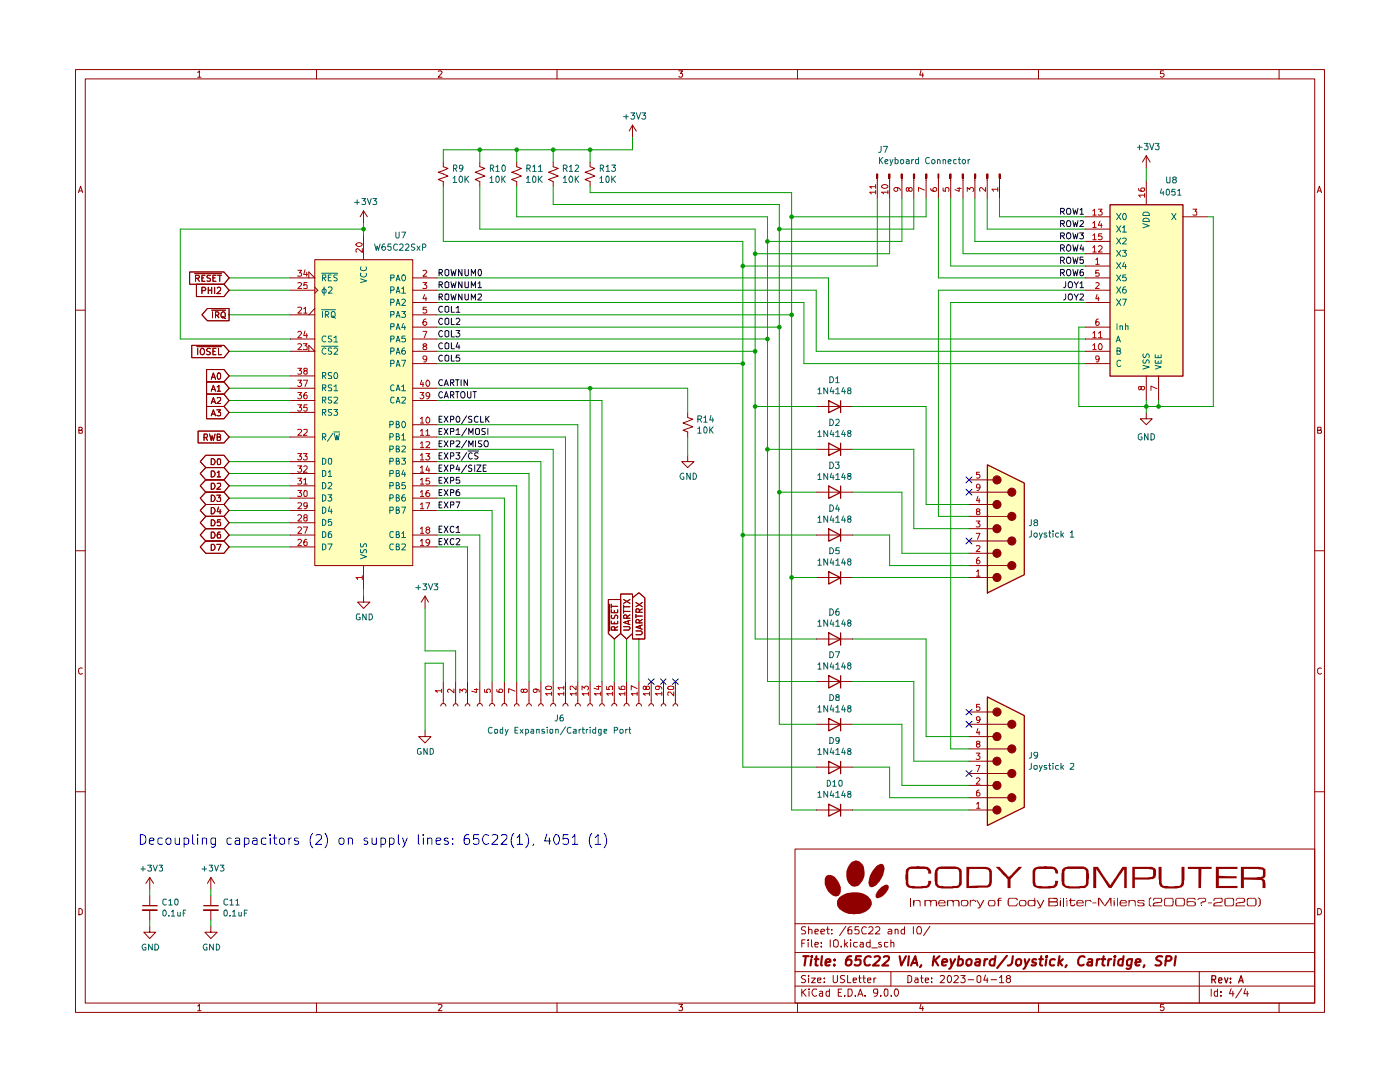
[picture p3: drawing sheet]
<svg xmlns="http://www.w3.org/2000/svg" width="279mm" height="216mm" viewBox="0 0 279 216" stroke-linecap="round" stroke-linejoin="round" font-family="sans-serif">
<g fill="none" stroke="#910000" stroke-width=".2">
<path d="M15.1 13.9h249.2v188.1h-249.2zM17 15.7h245.4v184.4h-245.4zM39.5 14.5l.3-.4v1.3M39.5 15.4h.6M63.2 13.9v1.8M87.5 14.2l.5-.1 .2 .3-.7 1h.7M111.2 13.9v1.8M135.5 14.1h.7l-.4 .5h.3v.7l-.5 .1-.1-.2M159.2 13.9v1.8M183.8 14.1l-.2 .9h.7M184.1 14.6v.8M207.3 13.9v1.8"/>
<path d="M232.2 14.1h-.6v.6l.6-.1 .1 .2v.4l-.2 .2h-.4l-.1-.2M255.3 13.9v1.8M15.7 38.4l.4-1.2 .4 1.2M15.7 38.1h.6M262.9 38.4l.4-1.2 .4 1.2M263.1 38.1h.5M15.1 61.9h1.9M262.4 61.9h1.9M15.7 85.8h.5l.2-.2-.1-.3h-.6v1.1h.6l.1-.5-.2-.1M263 85.8h.6v-.5h-.6v1.1h.6l.1-.4-.1-.2h-.2M15.1 109.9h1.9M262.4 109.9h1.9"/>
<path d="M16.4 133.3a.58 .58 0 0 0-.8 .6 .58 .58 0 0 0 .8 .5M263.7 133.3h-.3l-.4 .2 .1 .9 .3 .1 .3-.1M15.1 158h1.9M262.4 158h1.9M158.7 169.4h103.7v30.7h-103.7zM15.7 181.3h.3l.4 .3v.7l-.4 .2h-.3zM158.7 196.8h103.7M158.7 193.9h103.7M158.7 190.1h103.7M158.7 184.3h103.7M160 197.4v1.4M160 188.2h.5"/>
<path d="M160.2 197.9l.7 .9M160.7 187.5h-.7v1.5M160.8 194.7l-.6-.1-.3 .3a.74 .74 0 0 0 .8 .6l.1 .3-.3 .3-.6-.1M160.8 185l-.6-.1-.2 .2v.4l.5 .2 .3 .4-.2 .2h-.7M160.9 197.4l-.9 .7M161.3 187.5v.2M161.3 188v1M161.4 194.6v.2M161.4 185.6l.2-.2 .4 .2v.7M161.4 184.9v1.4M161.4 195.2v.9M161.5 197.4h.1"/>
<path d="M161.5 197.8v1M162 195.2h.7l-.7 .9h.7M162 187.5v1.3l.1 .2M162.6 188.5l.7-.1-.1-.4h-.5l-.1 .2v.6l.2 .2 .4-.1M162.6 185.9l.7-.1-.2-.4h-.3l-.2 .2v.6l.1 .1h.5M163 197.4h-.6a.79 .79 0 0 0-.3 .8 .79 .79 0 0 0 .6 .6l.3-.2M163.1 195.6l.7-.1v-.3h-.6l-.1 .1 .1 .7h.6M163.6 197.9h.6v.9M163.8 185.9l.8-.1-.1-.3-.4-.1-.3 .2 .1 .7h.6M163.9 188.8v.2M163.9 188v.2M164.2 198.1l-.6 .2-.1 .2 .2 .3 .5-.1"/>
<path d="M164.5 195.9v.2M164.5 195.2v.1M164.9 185.4h.6M165.2 184.9v1.3l.1 .1h.2M165.5 197.9l-.4-.1-.3 .3 .1 .6h.6M165.5 197.4v1.4M165.7 187.5v1.5M166 186.3h.1M166 185.5v.1M166.3 194.6l.1 1.4a.52 .52 0 0 0 .7-.2v-1.2M166.4 187.7l.3-.2 .5 .2 .1 .8-.2 .4-.4 .1-.3-.2zM167.3 198h.5"/>
<path d="M167.9 188.8v.2M168 197.4h-.7v1.4h.7M168.6 198.6v.2M168.6 194.7h-.8a.57 .57 0 0 0 .1 .6 .57 .57 0 0 0 .6 .2l.1 .3a.6 .6 0 0 1-.9 .2M168.6 187.5v1.5M168.7 188.4l.5 .6M168.8 184.8l-1.2 1.9M169.2 194.6v1.5h.6M169.2 188l-.6 .5M169.2 197.4h.6a.94 .94 0 0 1-.1 1.4h-.5zM169.8 187.5v.2M169.8 188v1"/>
<path d="M169.9 184.9l-.4 .1-.3 .2v1.1h.8v-.7l-.5-.1-.3 .1v.2M170.3 195.6l.6-.1v-.3h-.6v.1v.7h.6M170.7 198.6v.2M171.1 188h-.6l-.2 .3v.4a.52 .52 0 0 0 .8 .2M171.2 198.8l.5-1.4 .5 1.4M171.4 184.9h-.7l-.1 .7h.8v.7h-.8M171.4 195.2h.5M171.4 198.4h.6M171.5 194.6v1.2l.4 .3M171.7 188h.5l.1 1M172.2 195.2h.5M172.3 188.4h-.5l-.2 .2 .2 .4 .5-.1"/>
<path d="M172.4 194.6v1.2l.1 .3h.2M172.6 198.6v.2M172.9 185.1l-.1-.1a.75 .75 0 0 0-.9 .4 .75 .75 0 0 0 .3 .9h.7M173.1 195.6l.7-.1-.1-.3h-.5l-.1 .1 .1 .7h.5M173.4 185.1l.6-.2 .2 .4v.3l-.9 .7h.9M173.6 188h-.5l-.2 .3v.4a.52 .52 0 0 0 .7 .2M173.6 187.5v1.5M174 189.1h1.1M174.4 195.2v.9M174.7 185.1l.6-.2 .3 .4-.1 .3-.8 .7h.9M174.8 195.2h-.2l-.2 .2M175.2 197.9l-.3 .3-.5-.1v-.7h.7l.1 .2-.2 1-.5 .2"/>
<path d="M175.8 198.6v.2M175.8 188h-.4l-.1 .3 .5 .2 .1 .3-.1 .2-.5-.1M176.5 197.4h.5l.2 .2v.9l-.3 .3a.99 .99 0 0 1-.4-1.4zM177.2 188l-.7 .1v.7l.3 .2 .4-.1M177.3 185.5l.4-.1 .3 .2v.7h-.7v-.4l.7-.1M177.8 188.1l.5-.1 .1 1M177.8 187.5v1.5M177.8 193.9v2.9M177.9 198.6v.2M178.6 197.4h.1a.75 .75 0 0 1 .7 .6 .75 .75 0 0 1-.4 .8l-.4-.2-.1-.4zM178.6 185.6l.2-.2 .4 .2v.7M178.6 185.4v.9"/>
<path d="M180.5 184.9v1.4h-.5l-.2-.2v-.4a.45 .45 0 0 1 .7-.2M181.2 194.6h.3l.4 .4v.7l-.4 .4h-.3zM182.3 184.9v1.4M182.6 195.2h.5l.1 .9M183.1 185l.5-.1 .2 .3 .1 .7-.2 .4h-.6l-.1-.1v-.8zM183.2 195.5h-.5l-.2 .2 .2 .4 .5-.1M183.7 195.2h.5M183.9 194.6v1.2l.3 .3M184.7 195.6l.6-.1-.1-.3h-.5v.1v.7h.5M185.6 184.8l-1.3 1.9M185.9 195.9v.2M185.9 195.2v.1"/>
<path d="M187.7 194.8l.2-.2 .5 .1 .1 .5-.9 .9h.9M189.2 194.7l.2-.1a.75 .75 0 0 1 .5 .8 .75 .75 0 0 1-.5 .7 1.01 1.01 0 0 1-.2-1.4zM190.4 194.8l.6-.2 .3 .5-1 1h1M191.8 194.6h.8l-.5 .6 .4 .1 .1 .5-.2 .3h-.5l-.1-.2M193.2 195.5h1.1M195 194.9l.3-.3 .4 .3v.9l-.3 .3-.4-.3zM196.7 194.6l-.4 1h.9M197 195.2v.9M197.8 195.5h1.1M199.5 195.1l.4-.5v1.5M199.5 196.1h.8M201.2 195.2h-.3l-.1-.3 .4-.3h.2l.3 .3-.1 .3-.8 .3v.3l.4 .3h.2l.3-.3v-.3l-.3-.3"/>
<path d="M239.3 193.9v6.2M241.7 197.4v1.4M243 197.9l-.4-.1-.3 .3 .1 .6h.6M243 197.4v1.4M243.7 198.6v.2M243.7 197.9v.1M245.7 197.3l-.3 1h.9M246 197.8v1M247.8 197.3l-1.2 1.8M248.6 197.3l-.4 1h1M248.9 197.8v1M263 181.3a.65 .65 0 0 1 .7 .6 .65 .65 0 0 1-.7 .6z"/>
<path d="M39.5 200.7l.3-.3v1.3M39.5 201.7h.6M63.2 200.1v1.9M87.5 200.5l.5-.1 .2 .3-.7 1h.7M111.2 200.1v1.9M135.5 200.4h.7l-.4 .5h.3v.7l-.5 .1-.1-.2M159.2 200.1v1.9M183.8 200.3l-.2 .9h.7M184.1 200.8v.9M207.3 200.1v1.9M232.2 200.4h-.6v.6l.6-.1 .1 .2v.3l-.2 .3h-.4l-.1-.2M255.3 200.1v1.9"/>
</g>
<path d="M241.8 195.4h.7l.1-.6-.8-.1v1.4M242.2 195.4l.4 .7M243.2 195.6l.7-.1-.2-.4-.4 .1-.1 .7 .2 .2 .4-.1M244.4 195.1l.3 1 .4-1M245.6 196v.1M245.6 195.2v.2M247.2 196.1l.5-1.4 .4 1.4M247.4 195.7h.6" fill="none" stroke="#910000" stroke-width=".25"/>
<g fill="none" stroke="#910000" stroke-width=".42">
<path d="M160.3 190.8h1.1M160.8 190.8l-.2 1.9M161.9 191.4l-.1 1.3M162 190.8v.2M162.6 191.4h.8M162.9 190.8l-.1 1.8 .4 .1M164 190.8l-.1 1.6 .1 .3M164.8 192.1l.9-.2-.1-.4a.6 .6 0 0 0-.8 .1v1h.8M166.5 192.5v.2M166.6 191.5v.1M169.9 190.8a.88 .88 0 0 0-1 .8l-.1 .7 .1 .3a.65 .65 0 0 0 1-.3v-.7a.6 .6 0 0 0-1 .3M171.8 190.8h-.9l-.2 .8 .3-.1 .7 .1v.7l-.4 .4h-.5l-.2-.2"/>
<path d="M173.8 191l-.1-.1a.77 .77 0 0 0-.9 .1 1.02 1.02 0 0 0 .2 1.7l.6-.2M174.5 191l.8-.2a.34 .34 0 0 1 .3 .5l-.1 .3-1.3 1.1h1.2M176.4 191l.3-.2h.5l.2 .2v.3l-.1 .3-1.2 1.1h1.1M179.5 190.8l.4 1.9 .9-1.9M181.4 190.8l-.2 1.9M181.8 192.7l.9-1.9 .4 1.9M182.1 192.1h.9M183.9 192.6l-.3 .4M186.4 190.8l-.3 1.9M186.6 191.6l.6 1.1M187.5 190.8l-1.3 1.1M188 192.1l1-.2-.1-.4a.6 .6 0 0 0-.8 .1v1h.7"/>
<path d="M189.7 191.4l.2 1.3M190.6 191.4l-.9 1.8-.3 .1M191.3 191.5h.8v.8a.72 .72 0 0 1-1 .3M191.4 190.8l-.3 1.9M193 191.6l.3-.2 .5 .1 .1 .2-.1 .6a.55 .55 0 0 1-.5 .4 .55 .55 0 0 1-.5-.4zM194.8 191.5h.7l-.1 1.2M195.5 191.9l-.8 .2a.36 .36 0 0 0 .2 .6l.5-.1M196.6 191.4l-.2 1.3M197.1 191.4l-.6 .3M198.5 191.5a.65 .65 0 0 0-.9 .2l-.1 .6 .2 .3h.7M198.7 190.8l-.3 1.9M201 190.7l-2 2.5"/>
<path d="M202.1 190.8l-.1 1.3a.74 .74 0 0 1-.9 .6M202.9 191.6l.1-.1a.54 .54 0 0 1 .8 .2l-.1 .8-.6 .2-.4-.4zM204.5 191.4l.3 1.3M205.4 191.4l-.9 1.8-.2 .1M206.8 191.5l-.5-.1-.3 .2v.4l.7 .1 .1 .2-.2 .3h-.7M207.4 191.4h.7M207.8 190.8l-.2 1.6v.2l.4 .1M208.8 191.4l-.1 1.3M208.9 190.8l-.2 .1h.3l-.1-.1-.1 .2M210.5 191.5l-.5-.1-.4 .3v.8l.2 .2 .6-.1M211.5 190.8l-.3 1.9M211.5 192l.5 .7"/>
<path d="M212.1 191.4l-.8 .7M212.9 192.6l-.3 .4M216.4 191v-.1a.77 .77 0 0 0-1 .1l-.2 .6v.6a.68 .68 0 0 0 1.1 .3M217.2 191.5h.8l-.1 1.2M218 191.9l-.7 .1-.3 .4 .2 .3 .7-.1M219 191.4l-.2 1.3M219.5 191.4l-.5 .2-.1 .1M219.8 191.4h.8M220.3 190.8l-.3 1.6 .1 .2 .3 .1M221.3 191.4l-.2 1.3M221.8 191.4l-.5 .2-.1 .1M222.5 191.4l-.2 1.3"/>
<path d="M222.5 190.8l-.1 .1h.2l-.1-.1v.2M224.2 191.5l-.6-.1-.4 .3v.8l.3 .2 .5-.1M224.2 190.8l-.2 1.9M225.9 191.4l-.3 1.8-.3 .1-.5-.1M225.9 191.5a.72 .72 0 0 0-1 .2l.1 .9h.8M226.6 192.1l1-.2-.1-.4a.6 .6 0 0 0-.8 .1v1h.7M228.4 192.6l-.2 .4M231.9 190.9h-.9l-.2 .2 .1 .5a.85 .85 0 0 1 .9 .7l-.5 .4-.7-.1M232.6 191.7l.9-.1 .3-.2-.1-.4-.2-.2h-.7l-.3 1.9M234.7 190.8l-.3 1.9"/>
</g>
<g fill="#910000">
<path d="M167.6 179a4.5 4.5 0 0 1 6.1 .4 1.59 1.59 0 0 1-.7 2.4 4.8 4.8 0 0 1-5.7-.7 1.63 1.63 0 0 1 .3-2.1z"/>
<path d="M194.9 179.6h.2l.6 1.1 .5-1 .2-.1-.7 1.5-.3 .2h-.3l.1-.2 .3-.1v-.2z"/>
<path d="M206.8 179.6l.4 .1 .5 1 .5-1.1h.2l-.8 1.6-.5 .1v-.2l.4-.1v-.2z"/>
<path d="M229.4 179.2l.1-.1 .3 .1-.4 .4v.8l.4 .5-.5-.2z"/>
<path d="M251 179.1l.5 .1a1.61 1.61 0 0 1 0 1.5l-.3 .2-.2-.1 .4-.3v-1z"/>
<path d="M181.7 179.2h.2v1.6h-.2z"/>
<path d="M182.3 179.6l1.3 .1 .1 .1v1h-.1v-.7l-.3-.4h-.7l-.1 1.1h-.2z"/>
<path d="M184.6 179.6h2.1l.3 .4v.8h-.2l-.1-1-.6-.1-.2 .2-.1 .9h-.1l-.1-.9-.2-.2h-.4l-.3 .2v.9h-.1z"/>
<path d="M187.4 179.7l.9-.1a.6 .6 0 0 1 .4 .7h-1.3l.2 .4h.8l.3-.2-.2 .3h-1l-.3-.5 .1-.3h1.2l-.2-.3h-.6l-.4 .3z"/>
<path d="M189.1 179.6h2.2a1.34 1.34 0 0 1 .2 1.2h-.2v-.7l-.3-.4-.6 .1-.1 1h-.1v-.6l-.2-.4h-.7l-.1 1h-.1z"/>
<path d="M191.9 179.7l1-.1a.68 .68 0 0 1 .4 .6 .68 .68 0 0 1-.4 .6h-.7l-.3-.1-.1-.4h.1l.2 .4 .9-.1v-.8l-.9-.1-.2 .6h-.1z"/>
<path d="M193.5 179.6h.6a.59 .59 0 0 1 .7 .3l-.2 .1-.1-.3h-.6l-.2 .4v.7h-.2z"/>
<path d="M197.4 179.7l.9-.1a.72 .72 0 0 1 .1 1.2h-1l-.1-.1-.2-.4h.3v.3l.2 .1h.7l.2-.3v-.4l-.3-.3h-.6l-.2 .2v.4h-.3z"/>
<path d="M199.3 179.2h.6h.1l-.6 .2v.2l.6 .1h-.6v1l-.3 .1v-1.1l-.1-.1z"/>
<path d="M201.2 179.3l.3-.1h1.4l.2 .5h-.2l-.2-.4h-1.1l-.3 .2v1l.2 .2h1.1l.5-.4-.2 .5h-1.6l-.2-.4z"/>
<path d="M203.5 179.7a1.15 1.15 0 0 1 1.3 0l.1 .6-.3 .5h-1l-.3-.5 .2-.2 .1 .5 .9 .1 .1-.3v-.6l-.9-.1-.2 .4h-.1z"/>
<path d="M205.3 179.6l1.1 .1v-.5h.2v1.6h-1.2l-.3-.1v-.4h.2l.2 .4h.7l.2-.3v-.4l-.2-.3h-.7l-.2 .2v.4h-.2z"/>
<path d="M209.2 179.2h1.7l.3 .4-.2 .3 .2 .8-.6 .1h-1.4v-.7h.3v.6h1l.5-.2-.2-.4h-1.6v-.3h1.6v-.4l-1.3-.1v.5h-.3z"/>
<path d="M211.6 179.6h.1v1.2h-.2z"/>
<path d="M212.2 179.2h.1v1.6h-.1z"/>
<path d="M212.8 179.6h.2v1.2h-.2z"/>
<path d="M213.6 179.2h.2v.4l.8 .1h-.8v.9h.6l.1-.3 .1 .1-.1 .4a.64 .64 0 0 1-.9-.1l-.1-.9-.2-.1 .2-.1z"/>
<path d="M214.9 179.8l.2-.2 1 .1 .2 .6h-1.2v.3h1.2a1.15 1.15 0 0 1-1.2 .2l-.3-.4v-.4h1.3l-.2-.3h-.6l-.2 .3h-.3z"/>
<path d="M216.6 179.6h.1v.1l.3-.1h.7l.1 .4-.4-.3h-.5l-.2 .4v.7h-.1z"/>
<path d="M219.1 179.2h.4l.1 .1 .9 1.3 .9-1.4h.4v1.6h-.1l-.1-1.4-1.1 1.4-1.1-1.5v1.5h-.2z"/>
<path d="M222.2 179.6h.2l.1 .4-.1 .8h-.2z"/>
<path d="M222.9 179.2h.2v1.6h-.2z"/>
<path d="M223.5 179.7l.3-.1h.7l.3 .1 .1 .6h-1.2v.2l.2 .2h.6l.4-.2v.2l-.3 .1h-.8l-.4-.3v-.5h1.3l-.2-.3h-.6l-.2 .3h-.3z"/>
<path d="M225.2 179.6h1.1l.3 .1v1.1h-.1v-.7l-.3-.4h-.5l-.2 .2-.1 .9h-.2z"/>
<path d="M227.1 179.7a1.5 1.5 0 0 1 1.3 0v.2l-.3-.2-.9 .1 .1 .3h.8l.3 .3-.1 .4h-1.1l-.2-.3 .3 .2h.6l.3-.3-.2-.1h-.7l-.3-.2z"/>
<path d="M230.2 179.2h1.5a.56 .56 0 0 1 .2 .6 .56 .56 0 0 1-.6 .4l-.9 .1-.1 .3 1.6 .1v.1h-1.9l.2-.6 1.3-.2 .2-.2-.1-.5h-1.1l-.4 .4z"/>
<path d="M232.5 179.2h1.1a.61 .61 0 0 1 .7 .7l-.3 .9h-1.4l-.3-.1v-.7h.2v.5l.2 .2h1.1l.2-.3v-.9l-.2-.2h-1.1l-.1 .1-.1 .6h-.2v-.5z"/>
<path d="M234.7 179.2h1.5l.3 .2v1.2l-.3 .2h-1.4l-.3-.4v-.4h.3v.5l.1 .2h1.2l.2-.8-.2-.6h-1.2l-.1 .7h-.3z"/>
<path d="M237 179.2h1.5l.1 .4-.4-.3h-1.1l-.1 .5 1.5 .1 .2 .3v.4l-.4 .2h-1.2l-.3-.4h.2l.1 .3h1.2l.1-.5-.2-.2h-.9l-.3 .2v.2h-.2v-.8z"/>
<path d="M239.6 180.7h.2v.1h-.2z"/>
<path d="M242.3 179.2h1.5l.2 .1v.6l-.2 .2-1.4 .2v.3l1.6 .1v.1h-1.9v-.4l.3-.3 1.4-.3-.1-.5h-1.1l-.2 .1v.3h-.3z"/>
<path d="M244.4 179.3l.4-.1h1.2l.3 .2v1.2l-.3 .2h-1.4l-.3-.4v-.4h.3v.6l.2 .1h1.1a1.31 1.31 0 0 0 .1-1.3l-1.3-.1-.1 .7h-.3z"/>
<path d="M246.8 179.2h1.4l.3 .3v.4l-.3 .3-1.2 .1-.2 .3 1.7 .1v.1h-2l.2-.6 1.5-.3v-.6h-1.2l-.2 .4h-.2z"/>
<path d="M248.8 179.4l.4-.2h1.2l.4 .4v.9l-.4 .3h-1.3l-.3-.2v-.7h.2l.1 .7 .2 .1h1.1l.1-.2v-1l-.1-.2h-1.1l-.3 .4v.2h-.2z"/>
<path d="M239.2 179.2h.1a1.42 1.42 0 0 1 1.3 0l.1 .6-.4 .3h-.4l-.2 .4-.1-.4 .3-.3h.5l.1-.4-1.1-.1-.5 .3z"/>
<path d="M218 180.1l.9 .1-.9 .1z"/>
<path d="M241.1 180.1h.7l.1 .2h-.9z"/>
<path d="M211.6 179.2l.1 .1-.2-.1z"/>
<path d="M212.8 179.2h.2v.1h-.2z"/>
<path d="M222.2 179.2h.3l-.3 .1z"/>
<path d="M175.9 177l.4-.2a.61 .61 0 0 1 .8-.2 .61 .61 0 0 1 .2 .9 2.59 2.59 0 0 1-2.3 1.7l-.3-.2v-.5l.6-1z"/>
<path d="M164.9 174.7h.2a1.75 1.75 0 0 1 2.1 1.1 2.36 2.36 0 0 1 .2 2.9 1.44 1.44 0 0 1-1.6-.3 3.2 3.2 0 0 1-1-3.4z"/>
<path d="M181.1 173.2a2.18 2.18 0 0 1 1.6-.3h1.8a1.29 1.29 0 0 1 1.3 1.4h-.6v-.5l-.4-.4h-3.2l-.3 .6v2.2l.1 .4a6.2 6.2 0 0 0 3.7 0l.1-.8h.6a1.24 1.24 0 0 1-1.5 1.4h-2.5a1.09 1.09 0 0 1-1-.8l-.1-1.7a1.84 1.84 0 0 1 .4-1.5z"/>
<path d="M187 173.1l.5-.1a10.7 10.7 0 0 1 3.8 .1l.5 .3 .1 .3v2.9l-.8 .6-3.2 .1a1.45 1.45 0 0 1-1.4-1.5v-.8h.6v1.3l.3 .4 1 .2 2.5-.1a.43 .43 0 0 0 .4-.5l.1-2.2-.2-.6-3.8-.1-.3 .4v1.2h-.6l.1-1.3z"/>
<path d="M206.5 173.1a6.5 6.5 0 0 1 4.1 0 1.19 1.19 0 0 1 .6 1.2l-.6-.1-.1-.6-.3-.2h-3.2l-.3 .2-.1 .4v1.9a.74 .74 0 0 0 .5 .9h3l.3-.2 .2-.8h.6a1.23 1.23 0 0 1-.9 1.4l-2.9 .1a1.17 1.17 0 0 1-1.3-1.1v-2.5z"/>
<path d="M212.3 173.1l.9-.2h3a1.49 1.49 0 0 1 1.1 1.5v1.2a1.52 1.52 0 0 1-.8 1.6l-3.2 .1a1.45 1.45 0 0 1-1.5-1.5v-.9h.6l.1 1.5 .2 .3 .9 .2 2.7-.1 .4-.5v-2.5l-.4-.4h-3.5l-.4 .4v1.1h-.6v-.6a1.4 1.4 0 0 1 .5-1.2z"/>
<path d="M231.2 173h.6v3.1l.2 .5 .2 .2 1.1 .1 2.1-.1 .3-.3 .1-3.5h.6v2.5l-.3 1.3-.2 .2-1 .3-2.6-.1a1.04 1.04 0 0 1-1-.8z"/>
<path d="M192.9 173h3.9a1.51 1.51 0 0 1 1.1 .8v2.3a1.04 1.04 0 0 1-.8 1l-4.2 .1v-.4l4.1-.1 .4-.3v-.4v-1.9l-.2-.5-.5-.2h-3.2l-.1 3.4h-.5z"/>
<path d="M198.7 173h.8l1.8 2 2-2 .7 .1-2.3 2.3v1.8h-.6v-1.8z"/>
<path d="M218.2 173h.9l2.5 3.6 2.4-3.6h.9v4.2h-.5l-.1-3.7-2.5 3.7h-.2l-.4-.1-2.4-3.7v3.8h-.6z"/>
<path d="M226 173h4l.5 .2 .2 .4a1.82 1.82 0 0 1-.3 1.7l-1 .2h-2.9v1.7h-.5v-2.1h3l.8-.1 .3-.3v-1.1l-.2-.1-3.4-.1v1.7h-.5z"/>
<path d="M237.1 173h4.7v.4h-2l-.1 3.8h-.5v-3.8h-2.1z"/>
<path d="M242.7 173h4.3v.4h-3.8v1.3l3.6 .1v.5h-3.6v1.5h3.8v.4h-4.3z"/>
<path d="M247.6 173h3.8l.6 .1 .4 .2 .2 .2v1.2l-.4 .6h-.2l.5 .5 .1 1.4h-.6v-1.3l-.3-.3-3.5-.1v1.7h-.6v-2.1l4-.1 .4-.1v-.2v-1.1l-.3-.1-3.5-.1v1.7h-.6z"/>
<path d="M174.8 172.9l.4-.3a.76 .76 0 0 1 .9-.2 .76 .76 0 0 1 .4 .8 4.8 4.8 0 0 1-2.2 3.8 .82 .82 0 0 1-.9-.3 .82 .82 0 0 1 0-1l.1-.5a5.6 5.6 0 0 1 1.3-2.3z"/>
<path d="M169.8 172.1a1.49 1.49 0 0 1 2.6 .8 3.3 3.3 0 0 1-1.2 3.9 1.57 1.57 0 0 1-2.2-1.4 3.6 3.6 0 0 1 .8-3.3z"/>
</g>
<g fill="#ffb">
<path d="M221.5 40.8h14.5v34.2h-14.5z"/>
<path d="M197 92.7l7.4 3.6v18.3l-7.4 3.7z"/>
<path d="M197 139l7.4 3.7v18.3l-7.4 3.7z"/>
<path d="M62.8 51.8h19.6v61.1h-19.6z"/>
</g>
<path d="M137.2 90.8v1.3h1.3l-1.3 1.2-1.1-1.2h1.1M137.2 82.3v1l1.1 .3-2 .8 2 .8-2 .6 .9 .4v1M162.9 89.7h7.3M162.9 98.2h7.3M162.9 106.8h7.3M162.9 115.2h7.3M162.9 136h7.3M162.9 127.5h7.3M162.9 144.5h7.3" fill="none" stroke="#910000" stroke-width=".2"/>
<g fill="none" stroke="#910000" stroke-width=".25">
<path d="M165.4 88.4l2.4 1.3-2.4 1.2zM165.4 97l2.4 1.3-2.4 1.1zM167.8 88.4v2.5M167.8 97v2.4M165.4 105.5l2.4 1.3-2.4 1.2zM165.4 114.1l2.4 1.2-2.4 1.2zM167.8 105.5v2.5M167.8 114.1v2.4M165.4 134.8l2.4 1.2-2.4 1.3zM165.4 126.3l2.4 1.2-2.4 1.2zM167.8 126.3v2.4M167.8 134.8v2.5"/>
<path d="M165.4 143.4l2.4 1.2-2.4 1.2zM167.8 143.4v2.4"/>
</g>
<path d="M199.4 34.7h.2v.9h-.2z" fill="#910000"/>
<path d="M199.4 34.7h.2v.9h-.2z" fill="none" stroke="#910000" stroke-width=".2"/>
<path d="M196.9 34.7h.3v.9h-.3z" fill="#910000"/>
<path d="M196.9 34.7h.3v.9h-.3z" fill="none" stroke="#910000" stroke-width=".2"/>
<path d="M194.5 34.7h.2v.9h-.2z" fill="#910000"/>
<path d="M194.5 34.7h.2v.9h-.2z" fill="none" stroke="#910000" stroke-width=".2"/>
<path d="M192 34.7h.3v.9h-.3z" fill="#910000"/>
<path d="M192 34.7h.3v.9h-.3z" fill="none" stroke="#910000" stroke-width=".2"/>
<path d="M189.6 34.7h.2v.9h-.2z" fill="#910000"/>
<path d="M189.6 34.7h.2v.9h-.2z" fill="none" stroke="#910000" stroke-width=".2"/>
<path d="M187.2 34.7h.2v.9h-.2z" fill="#910000"/>
<path d="M187.2 34.7h.2v.9h-.2z" fill="none" stroke="#910000" stroke-width=".2"/>
<path d="M184.7 34.7h.3v.9h-.3z" fill="#910000"/>
<path d="M184.7 34.7h.3v.9h-.3z" fill="none" stroke="#910000" stroke-width=".2"/>
<path d="M182.3 34.7h.2v.9h-.2z" fill="#910000"/>
<path d="M182.3 34.7h.2v.9h-.2z" fill="none" stroke="#910000" stroke-width=".2"/>
<path d="M179.8 34.7h.3v.9h-.3z" fill="#910000"/>
<path d="M179.8 34.7h.3v.9h-.3z" fill="none" stroke="#910000" stroke-width=".2"/>
<path d="M177.4 34.7h.2v.9h-.2z" fill="#910000"/>
<path d="M177.4 34.7h.2v.9h-.2z" fill="none" stroke="#910000" stroke-width=".2"/>
<path d="M174.9 34.7h.3v.9h-.3z" fill="#910000"/>
<g fill="none" stroke="#910000" stroke-width=".2">
<path d="M174.9 34.7h.3v.9h-.3zM175.1 35.6v4M177.5 35.6v4M180 35.6v4M182.4 35.6v4M184.8 35.6v4M187.3 35.6v4M189.7 35.6v4M192.2 35.6v4M194.6 35.6v4M197 35.6v4M199.5 35.6v4"/>
<path d="M228.8 31.1l-.8 1.2M228.8 31.1l.7 1.2M228.8 31.1v2.4M228.8 36v4.8M216.6 43.3h4.9M216.6 45.7h4.9M216.6 48.2h4.9M216.6 50.6h4.9M216.6 53.1h4.9M216.6 55.5h4.9M216.6 57.9h4.9M236 43.3h5"/>
<path d="M216.6 60.4h4.9M216.6 65.3h4.9M216.6 67.6h4.9M216.6 70.1h4.9M216.6 72.6h4.9M228.8 75v4.9M231.2 75v4.9M162.9 81.1h7.3M197 95.8h1.3M197 98.2h4.2M228.8 82.3v1.3h1.2l-1.2 1.1-1.2-1.1h1.2M197 100.7h1.3"/>
<path d="M197 103h4.2M197 105.5h1.3M197 107.9h4.2M197 110.4h1.3M197 112.9h4.2M197 115.2h1.3"/>
</g>
<g fill="none" stroke="#b90000" stroke-width=".2">
<path d="M174.7 38.4h-1.1l.3 .3M174.7 37.3h-1.1l.3 .3M174.7 36.8v.8M174.7 38v.7M176 37a.75 .75 0 0 1 1.2 .3 .71 .71 0 0 1-.7 .3 .71 .71 0 0 1-.6-.4zM177.2 38.4h-1.3l.5 .3M177.2 38v.7M178.9 37.4l.3 .2v.4l-.6 .2-.2-.3v-.2l.2-.3 .9 .2 .2 .4M181.4 37.7l.2-.3 .4 .2v.4l-.4 .2-.2-.3v-.3l-.2-.2-.3 .1v.6l.3 .1 .2-.3M184.5 37.9l-1.2-.5v.8M185.8 37.6a.55 .55 0 0 0 .5 .6l.6-.1v-.4l-.2-.3h-.3l-.2 .3v.2l.2 .3M188.2 37.5v.6l.5 .1a.45 .45 0 0 1 0-.6 .45 .45 0 0 1 .6-.1v.7"/>
<path d="M191 37.6h.9M191.4 37.4v.8l-.8-.4M193 38.2v-.8l.5 .4 .2-.4h.4l.2 .3v.3l-.2 .2M196.7 37.4v.8l-.9-.8-.3 .3 .1 .5M199.1 37.8h-1.2l.4 .4M199.1 37.4v.8M227.2 37.6l.1 .4 .9 .2 .2-.3-.1-.4h-.5l-.1 .2v.2l.2 .3M228.4 38.9h-1.2l.4 .5M228.4 38.6v.8M218.1 42.1l.3-.4v1.2M218.1 44.5l.3-.3v1.2M218.1 47l.3-.4v1.2"/>
<path d="M218.1 49.4l.3-.4v1.3M218.1 42.9h.7M218.1 45.4h.7M218.1 47.8h.7M218.1 50.3h.7M218.7 51.8l.3-.3v1.2M218.7 56.5l.4-.1 .3 .3-.8 .9h.8M218.7 52.7h.7M218.9 58.8l-.2 .8h.7M219.2 41.7h.8l-.5 .5 .5 .2v.4l-.2 .1-.6-.1M219.2 49.2l.2-.2h.3l.3 .3-.1 .3-.7 .7h.8M219.2 59.3v.7"/>
<path d="M219.3 53.9h-.6v.6l.5-.1 .2 .2v.3l-.2 .2-.5-.1M219.5 44.1l-.3 .9h.8M219.8 44.6v.8M219.9 46.6h-.6l-.1 .6h.7v.5h-.7M238.1 41.7h.7l-.3 .5 .3 .1v.5h-.7M218.1 66.5l.3-.4v1.3M218.1 68.9l.3-.3v1.2M218.1 67.4h.7M218.1 69.8h.7M219.2 63.7l-.3 .1-.2 .2v.8l.4 .1 .3-.2v-.3l-.3-.2-.4 .1v.1M219.2 66.5h.2l.2-.4v1.3M219.2 67.4h.8"/>
<path d="M219.4 68.7l.2-.1a.84 .84 0 0 1 .2 1.2l-.4-.1a.78 .78 0 0 1 0-1zM219.4 71.5l-.3 .3h-.2l-.2-.2v-.5l.5-.1 .2 .3-.2 .8-.4 .1M227.8 77.3v-.2h.5l.1 .2-.1 .4-.3 .1-.4-.7-.4 .1v.4l.2 .2 .4-.2M230.9 77.6l-1.2-.6v.9"/>
</g>
<path d="M221.5 40.8h14.6v34.3h-14.6zM165.4 80l2.4 1.1-2.4 1.2zM167.8 80v2.3M197.1 92.7l7.3 3.7v18.3l-7.3 3.6z" fill="none" stroke="#910000" stroke-width=".25"/>
<g fill="none" stroke="#0f0f0f" stroke-width=".2">
<path d="M211.7 44.6h.6l.1-.2-.1-.3-.6-.1v1.2M211.7 42.2h.5l.2-.2-.1-.3-.6-.1v1.2M211.7 47.1h.6l.1-.5-.1-.1h-.6v1.2M211.7 49.5l.6-.1 .1-.3-.2-.3h-.5v1.3M211.7 52h.5l.2-.4-.2-.3h-.5v1.3M211.7 54.4h.5l.2-.2-.1-.4h-.6v1.2M212 44.6l.4 .6M212 42.2l.4 .6M212 47.1l.4 .6M212 49.5l.4 .6M212 52l.4 .6M212 54.4l.4 .6"/>
<path d="M212.7 58.7v.8l-.4 .4M212.7 56.2v.9l-.2 .3h-.2M212.9 44.2l.3-.2 .4 .2 .1 .6-.2 .4h-.5l-.2-.4zM212.9 41.7l.3-.1 .3 .1a.87 .87 0 0 1 0 1.1h-.5l-.2-.4zM212.9 51.5l.3-.2 .3 .1a.77 .77 0 0 1-.1 1.2l-.4-.1a.92 .92 0 0 1-.1-1zM212.9 53.9l.3-.1h.3a.8 .8 0 0 1-.1 1.2h-.2a.79 .79 0 0 1-.3-1.1zM213 46.5h.5a.77 .77 0 0 1-.1 1.2l-.4-.1a.87 .87 0 0 1 0-1.1zM213 48.9l.4-.1a.73 .73 0 0 1 0 1.3l-.4-.1a.87 .87 0 0 1 0-1.1zM213.3 56.4l.2-.2 .4 .1a.87 .87 0 0 1 0 1.1h-.5l-.2-.3zM213.4 58.7h.5l.1 .4-.1 .6-.2 .2-.3-.1-.2-.4zM214.1 44l.3 1.2 .2-.8 .3 .8 .2-1.2M214.1 41.6l.3 1.2 .2-.9 .3 .9 .2-1.2"/>
<path d="M214.1 46.5l.3 1.2 .2-.9 .3 .9 .2-1.2M214.1 48.8l.3 1.3 .2-.8 .3 .8 .2-1.3M214.1 51.3l.3 1.3 .2-1 .3 1 .2-1.3M214.1 53.8l.3 1.2 .2-.9 .3 .9 .2-1.2M214.4 58.7l.4 .6 .4-.6M214.4 56.2l.4 .6 .4-.6M214.8 56.8v.6M214.8 59.3v.6M215.5 46.5h.7l-.4 .4 .4 .1v.6h-.7M215.6 44.1l.4-.1 .2 .4-.7 .8h.7M215.6 41.9l.3-.3v1.2M215.6 58.8l.6-.1v.3l-.7 .9h.7"/>
<path d="M215.6 56.6l.3-.4v1.2M215.6 42.8h.6M215.6 57.4h.6M215.8 48.8l-.2 .9h.7M216.2 51.3h-.6v.6l.6-.1a.45 .45 0 0 1-.1 .6 .45 .45 0 0 1-.5 .1v-.1M216.2 53.8h-.5l-.1 .3v.8l.1 .1 .5-.1v-.6h-.6v.1M216.2 49.3v.8"/>
</g>
<g fill="none" stroke="#006665" stroke-width=".2">
<path d="M222.8 42.6l.9 1.3M222.8 45l.9 1.3M222.8 47.5l.9 1.2M222.8 50l.9 1.1M222.8 52.4l.9 1.2M222.8 54.9l.9 1.1M222.8 57.2l.9 1.3M222.8 59.7l.9 1.3M223.7 42.6l-.9 1.3M223.7 45l-.9 1.3M223.7 47.5l-.9 1.2M223.7 50l-.9 1.1"/>
<path d="M223.7 52.4l-.9 1.2M223.7 54.9l-.9 1.1M223.7 57.2l-.9 1.3M223.7 59.7l-.9 1.3M224 45.4h.2l.2-.4v1.3M224 47.6l.5-.1 .3 .2-.8 1h.8M224 50h.8l-.4 .4 .4 .2v.4l-.2 .1h-.6M224 59.7h.8l-.5 1.3M224 46.3h.8M224.2 42.7a.56 .56 0 0 1 .6 .3 .56 .56 0 0 1-.2 .7v.1a.56 .56 0 0 1-.6-.4 .56 .56 0 0 1 .2-.6zM224.4 52.3l-.4 .9h.8M224.6 57.2a.72 .72 0 0 0-.6 .6 .72 .72 0 0 0 .3 .7h.2l.3-.3v-.2l-.3-.3-.4 .1-.1 .2"/>
<path d="M224.6 52.7v.9M224.7 54.9h-.6l-.1 .5h.7v.6h-.7M228.1 44.6l1.3 .4-1.3 .5M228.2 42.5l.2-.2h.6l.4 .4v.3h-1.3zM228.3 43.6a.72 .72 0 0 1 1.1 .6h-1.3zM233.8 42.6l.9 1.3M234.7 42.6l-.9 1.3M222.8 68.2l.4-1.1 .4 1.1M222.9 70h.6v-.5l-.6-.1v1.3h.5l.3-.4-.4-.3M222.9 64.6v1.2M222.9 67.9h.6M223.5 65.1l.5-.1v.8"/>
<path d="M223.5 65v.8M223.7 72l-.4-.1-.4 .3v.6l.2 .3h.3l.3-.1M224.6 65.1l.5-.1v.8M224.6 64.6v1.2M228.1 72.9l1.3 .3-1.3 .5M228.2 71.8l-.1 .5 .2 .2h.3l.3-.7 .5 .2-.1 .5M228.2 70.6l-.1 .5 .2 .3 .3-.1 .3-.7 .5 .3-.1 .5M230.5 72.9l1.2 .3-1.2 .5M230.5 71.9v.6h1.2v-.6M230.5 70.8v.6h1.2v-.6M231.1 70.9v.5M231.1 72v.5"/>
</g>
<circle cx="199" cy="95.8" r=".8" fill="#910000"/>
<circle cx="199" cy="95.8" r=".8" fill="none" stroke="#910000" stroke-width=".2"/>
<circle cx="199" cy="100.7" r=".8" fill="#910000"/>
<circle cx="199" cy="100.7" r=".8" fill="none" stroke="#910000" stroke-width=".2"/>
<circle cx="199" cy="105.5" r=".8" fill="#910000"/>
<circle cx="199" cy="105.5" r=".8" fill="none" stroke="#910000" stroke-width=".2"/>
<circle cx="199" cy="110.4" r=".8" fill="#910000"/>
<circle cx="199" cy="110.4" r=".8" fill="none" stroke="#910000" stroke-width=".2"/>
<circle cx="199" cy="115.2" r=".8" fill="#910000"/>
<circle cx="199" cy="115.2" r=".8" fill="none" stroke="#910000" stroke-width=".2"/>
<circle cx="201.9" cy="98.2" r=".8" fill="#910000"/>
<circle cx="201.9" cy="98.2" r=".8" fill="none" stroke="#910000" stroke-width=".2"/>
<circle cx="201.9" cy="103" r=".8" fill="#910000"/>
<circle cx="201.9" cy="103" r=".8" fill="none" stroke="#910000" stroke-width=".2"/>
<circle cx="201.9" cy="107.9" r=".8" fill="#910000"/>
<circle cx="201.9" cy="107.9" r=".8" fill="none" stroke="#910000" stroke-width=".2"/>
<circle cx="201.9" cy="112.9" r=".8" fill="#910000"/>
<g fill="none" stroke="#910000" stroke-width=".2">
<path d="M193.4 95.8h3.6M193.4 98.2h3.6M193.4 100.7h3.6M193.4 103h3.6M193.4 105.5h3.6M193.4 107.9h3.6M193.4 110.4h3.6M193.4 112.9h3.6M193.4 115.2h3.6M162.9 153.1h7.3M197 142.1h1.3M197 144.5h4.2"/>
<path d="M197 147h1.3M197 149.4h4.2M197 151.9h1.3M197 154.3h4.2M197 156.7h1.3M197 159.2h4.2M162.9 161.6h7.3M197 161.6h1.3"/>
<circle cx="201.9" cy="112.9" r=".8"/>
</g>
<path d="M195.2 99.1l-.3 .8h.7M195.4 99.5v.8M195.5 94.2h-.6v.5h.4l.3 .2-.1 .4h-.6M195.6 97.2l-.2 .2h-.4l-.1-.6 .4-.2 .3 .3-.2 .8-.4 .2M194.8 104h.8l-.4 .4 .4 .2v.4l-.2 .2-.6-.1M194.8 106.4h.8l-.5 1.2M194.9 109l.5-.1 .2 .3-.8 .9h.8M194.9 114l.3-.3v1.3M194.9 115h.7M195.1 102l-.2-.1v-.3h.6l.1 .3-.7 .3 .1 .5h.4l.2-.2v-.2l-.3-.3M195.4 111.2l-.3 .1-.2 .3v.7l.4 .2 .3-.2-.1-.5h-.2h-.4v.2" fill="none" stroke="#b90000" stroke-width=".2"/>
<path d="M197.1 139.1l7.3 3.7v18.3l-7.3 3.6zM165.4 151.9l2.4 1.2-2.4 1.3zM167.8 151.9v2.5M165.4 160.5l2.4 1.2-2.4 1.2zM167.8 160.5v2.4" fill="none" stroke="#910000" stroke-width=".25"/>
<circle cx="199" cy="142.1" r=".8" fill="#910000"/>
<circle cx="199" cy="142.1" r=".8" fill="none" stroke="#910000" stroke-width=".2"/>
<circle cx="199" cy="147" r=".8" fill="#910000"/>
<circle cx="199" cy="147" r=".8" fill="none" stroke="#910000" stroke-width=".2"/>
<circle cx="199" cy="151.9" r=".8" fill="#910000"/>
<circle cx="199" cy="151.9" r=".8" fill="none" stroke="#910000" stroke-width=".2"/>
<circle cx="199" cy="156.7" r=".8" fill="#910000"/>
<circle cx="199" cy="156.7" r=".8" fill="none" stroke="#910000" stroke-width=".2"/>
<circle cx="199" cy="161.6" r=".8" fill="#910000"/>
<circle cx="199" cy="161.6" r=".8" fill="none" stroke="#910000" stroke-width=".2"/>
<circle cx="201.9" cy="144.5" r=".8" fill="#910000"/>
<circle cx="201.9" cy="144.5" r=".8" fill="none" stroke="#910000" stroke-width=".2"/>
<circle cx="201.9" cy="149.4" r=".8" fill="#910000"/>
<circle cx="201.9" cy="149.4" r=".8" fill="none" stroke="#910000" stroke-width=".2"/>
<circle cx="201.9" cy="154.3" r=".8" fill="#910000"/>
<circle cx="201.9" cy="154.3" r=".8" fill="none" stroke="#910000" stroke-width=".2"/>
<circle cx="201.9" cy="159.2" r=".8" fill="#910000"/>
<g fill="none" stroke="#910000" stroke-width=".2">
<path d="M88.5 32.3v1l.9 .3-1.9 .8 1.9 .7-1.9 .7 1 .4v1M95.8 32.3v1l1 .3-2 .8 2 .7-2 .7 1 .4v1M103.1 32.3v1l1 .3-2 .8 2 .7-2 .7 1 .4v1M110.4 32.3v1l1 .3-1.9 .8 1.9 .7-1.9 .7 .9 .4v1M117.8 32.3v1l.9 .3-1.9 .8 1.9 .7-1.9 .7 1 .4v1M126.2 25l-.6 1.2M126.2 25l.8 1.2M126.2 25v2.4M37.8 54.3h6.9l1 1.2-1 1.2h-6.9zM38.9 54.6h5.3M39 55.5h.7l.1-.4-.2-.2h-.6v1.2M39.2 56.7h5.5l1 1.2-1 1.3h-5.5z"/>
<path d="M39.4 55.5l.4 .6M40.3 58l.7-.1 .1-.3-.3-.3h-.5v1.3M40.3 55.5h.3M40.9 54.9h-.6v1.2h.6M41.6 57.3v1.3M41.6 57.9h.6M42 54.9h-.6l-.1 .2 .1 .4 .6 .1v.4h-.7M42.2 57.3v1.3M42.5 55.5h.4M42.8 57.3v1.3M43.1 54.9h-.6v1.2h.6M43.3 57.5l.2-.2h.4l.1 .2v.4l-.7 .7h.7"/>
<path d="M43.4 54.9h.8M43.9 54.9v1.2M57.9 57.9h4.9M57.9 55.5h4.9l-1.2-1.2v1.2M62.8 51.8h19.6v61.1h-19.6zM62.8 57.3l.6 .6-.6 .6M72.6 42.1l-.7 1.2M72.6 42.1l.7 1.2M72.6 42.1v2.4M72.6 46.9v4.9M82.4 57.9h4.8M82.4 55.5h4.8"/>
<path d="M38.3 68.9h6.4l1 1.2-1 1.3h-6.4zM39.3 69.2h4.9M39.5 69.5v1.3M40.1 69.6l.4-.1a.73 .73 0 0 1 0 1.3l-.4-.1a.87 .87 0 0 1 0-1.1zM41.2 73.7h3.5l1 1.3-1 1.2h-3.5zM41.2 78.7h3.5l1 1.2-1 1.2h-3.5zM41.2 76.2h3.5l1 1.3-1 1.2h-3.5zM41.4 61.5h4.3v2.5h-4.3l-1.1-1.2zM42 69.6l-.5-.1-.3 .3 .2 .3 .5 .2v.4h-.7M42.2 75.7l.4-1.3 .4 1.3M42.2 78.1l.4-1.2 .4 1.2M42.2 61.9h2.8"/>
<path d="M42.3 75.3h.6M42.3 77.7h.6M42.4 62.2v1.2M42.5 70.1h.4M43 62.9l.6-.1v-.5l-.6-.1v1.2M43.1 69.5h-.6v1.3h.6M43.3 62.9l.4 .5M43.3 79.4l.6-.1 .1 .5-.7 .7h.7M43.3 77.2l.4-.3v1.2M43.3 78.1h.7M43.4 74.5l.4-.1 .2 .3v.7l-.2 .3-.4-.2zM43.6 69.5v1.3h.6"/>
<path d="M44.2 62.4l.5-.2a.86 .86 0 0 1 .1 1.2h-.4a.74 .74 0 0 1-.2-1zM44.4 63.2l.6 .4M57.9 70.1h4.9l-1.2-1.2v1.2M57.9 62.8h4.9M57.9 67.6h4.9M57.9 75h4.9M57.9 77.5h4.9M57.9 79.9h4.9M62.8 61.5l-1.2 1.3M82.4 70.1h4.8M82.4 62.8h4.8M82.4 67.6h4.8"/>
<path d="M82.4 77.5h4.8M82.4 79.9h4.8M82.4 60.4h4.8M82.4 65.3h4.8M82.4 72.6h4.8M39.5 86h5.2l1 1.2-1 1.2h-5.2zM40.7 87.3h.5l.2-.2v-.3l-.2-.2h-.5v1.3M41.1 90.8h3.6l1 1.3-1 1.2h-3.6l-1.1-1.2zM41.1 93.3h3.6l1 1.2-1 1.3h-3.6l-1.1-1.3zM41.1 95.8h3.6l1 1.1-1 1.3h-3.6l-1.1-1.3zM41.1 98.2h3.6l1 1.2-1 1.3h-3.6l-1.1-1.3zM41.1 87.3l.3 .6"/>
<path d="M41.2 81.1h3.5l1 1.2-1 1.3h-3.5zM41.8 86.6l.4 1.3 .1-1 .3 1 .3-1.3M42.2 91.5a.66 .66 0 0 1 .7 .4 .66 .66 0 0 1-.2 .8h-.5zM42.2 94h.5a.66 .66 0 0 1 .2 .8 .66 .66 0 0 1-.7 .4zM42.2 96.4h.5a.66 .66 0 0 1 .2 .8 .66 .66 0 0 1-.7 .4zM42.2 83l.4-1.2 .4 1.2M42.2 80.5l.4-1.2 .4 1.2M42.2 98.8a.65 .65 0 0 1 .7 .6 .65 .65 0 0 1-.7 .7zM42.3 82.6h.6M42.3 80.2h.6M43.3 81.8h.7l-.4 .4 .4 .1v.6h-.7M43.3 98.8h.7l-.4 .5 .4 .1v.5l-.1 .2h-.5l-.1-.2"/>
<path d="M43.3 94.3l.4-.3v1.2M43.3 96.5l.6-.1 .1 .5-.7 .7h.7M43.3 87.2h.5l.2-.3-.2-.3h-.5v1.3h.6l.1-.2v-.4l-.2-.1M43.3 95.2h.7M43.4 91.6l.4-.1 .2 .3v.7l-.1 .2-.5-.1zM57.9 82.3h4.9M57.9 87.2h4.9M57.9 92.1h4.9M57.9 94.5h4.9M57.9 96.9h4.9M57.9 99.4h4.9M82.4 87.2h4.8"/>
<path d="M82.4 92.1h4.8M82.4 94.5h4.8M82.4 96.9h4.8M82.4 99.4h4.8M82.4 84.7h4.8M82.4 89.7h4.8M41.1 100.7h3.6l1 1.2-1 1.1h-3.6l-1.1-1.1zM41.1 105.5h3.6l1 1.3-1 1.1h-3.6l-1.1-1.1zM41.1 103h3.6l1 1.3-1 1.2h-3.6l-1.1-1.2zM41.1 107.9h3.6l1 1.2-1 1.3h-3.6l-1.1-1.3zM42.2 101.3a.65 .65 0 0 1 .7 .6 .65 .65 0 0 1-.7 .6zM42.2 106.2h.5l.1 .2 .1 .4-.2 .6h-.5z"/>
<path d="M42.2 103.7a.66 .66 0 0 1 .7 .4 .66 .66 0 0 1-.2 .8h-.5zM42.2 108.6h.5a.66 .66 0 0 1 .2 .8 .66 .66 0 0 1-.7 .4zM43.3 108.6h.8l-.5 1.2M43.6 101.2l-.3 .9h.8M43.9 106.2l-.4 .1-.2 .8 .1 .3 .6-.1v-.5l-.1-.2-.5 .1-.1 .1M43.9 101.7v.8M44 103.7h-.6l-.1 .6 .2-.2h.4l.1 .2v.5h-.7M57.9 101.9h4.9M57.9 104.3h4.9M57.9 106.8h4.9M57.9 109.1h4.9M72.6 119v1.1h1.2l-1.2 1.3-1.2-1.3h1.2"/>
<path d="M72.6 112.9v4.8M82.4 101.9h4.8M82.4 106.8h4.8M82.4 109.1h4.8M84.8 119l-.7 1.1M84.8 119l.7 1.1M84.8 119v2.4M121.4 119.6h2.5v6.8l-1.3 1.1-1.2-1.1zM123.9 118.5h2.3v7.9l-1.2 1.1-1.1-1.1zM124.5 119.6l1.2 .8M125.7 119.6l-1.2 .8M126.2 119.3l1.3-1 1.2 1v8.2h-2.5z"/>
<path d="M88.5 136v4.4M90.9 136v4.4M93.3 136v4.4M95.8 136v4.4M98.2 136v4.4M100.7 136v4.4M103.1 136v4.4M105.6 136v4.4M107.9 136v4.4M110.4 136v4.4M112.9 136v4.4M115.3 136v4.4"/>
<path d="M117.8 136v4.4M120.1 136v4.4M121.7 120.6v5.3M122 123.9v.6h1.3v-.6M122 121.7v.6h1.3v-.6M122 120.6v.7M122 121h1.3M122.1 122.8l-.1 .4 .3 .2h.3l.2-.6h.3l.2 .2-.1 .4M122.6 121.8v.5M122.6 124.1v.4M122.6 136v4.4M122.7 125.7l-.1-.7h-.4l-.2 .2v.5h1.3"/>
<path d="M123.3 125l-.6 .4M124.5 125h1.1l.1 .2v.3l-.2 .2h-1M124.5 120.7v.7M124.5 121.7v.6M124.5 122h1.2M124.5 121.1h1.2M125 136v4.4M125.1 123.4l-.1-.6h-.5v.6h1.2M125.4 123.9v.6M125.7 123.8l-1.2 .4 1.2 .4M125.7 122.7l-.6 .4M126.9 125.9h1l.3 .3v.2l-.3 .3h-1"/>
<path d="M126.9 122.6v.7M126.9 122.9h1.3M126.9 120.2l1.3 .9M127.5 136v4.4M127.6 124.3l-.1-.6h-.5l-.1 .6h1.3M127.6 122.2v-.5l-.2-.2h-.4l-.1 .7h1.3M127.8 124.8v.6M128.2 124.7l-1.3 .4 1.3 .5M128.2 123.6l-.6 .4M128.2 121.5l-.6 .3M128.2 120.2l-1.3 .9M130 136v4.4"/>
<path d="M132.4 136v4.4M134.8 136v4.4M84.8 145.8v1.2h1.2l-1.2 1.2-1.2-1.2h1.2M88 140.9a.51 .51 0 0 1 .5-.5 .51 .51 0 0 1 .5 .5M90.5 140.9a.47 .47 0 0 1 .4-.5 .47 .47 0 0 1 .5 .5M92.8 140.9a.47 .47 0 0 1 .5-.5 .47 .47 0 0 1 .5 .5M95.2 140.9a.51 .51 0 0 1 .6-.5 .51 .51 0 0 1 .5 .5M97.7 140.9a.51 .51 0 0 1 .5-.5 .51 .51 0 0 1 .5 .5M100.2 140.9a.51 .51 0 0 1 .5-.5 .51 .51 0 0 1 .5 .5M102.7 140.9a.47 .47 0 0 1 .4-.5 .47 .47 0 0 1 .5 .5M105.1 140.9a.47 .47 0 0 1 .5-.5 .47 .47 0 0 1 .4 .5M107.5 140.9a.47 .47 0 0 1 .4-.5 .47 .47 0 0 1 .5 .5"/>
<path d="M109.9 140.9a.51 .51 0 0 1 .5-.5 .51 .51 0 0 1 .5 .5M112.3 140.9a.51 .51 0 0 1 .6-.5 .51 .51 0 0 1 .5 .5M114.8 140.9a.51 .51 0 0 1 .5-.5 .51 .51 0 0 1 .5 .5M117.3 140.9a.47 .47 0 0 1 .5-.5 .47 .47 0 0 1 .4 .5M119.7 140.9a.47 .47 0 0 1 .4-.5 .47 .47 0 0 1 .5 .5M122.1 140.9a.51 .51 0 0 1 .5-.5 .51 .51 0 0 1 .5 .5M124.5 140.9a.51 .51 0 0 1 .5-.5 .51 .51 0 0 1 .6 .5M127 140.9a.51 .51 0 0 1 .5-.5 .51 .51 0 0 1 .5 .5M129.5 140.9a.47 .47 0 0 1 .5-.5 .47 .47 0 0 1 .4 .5M131.9 140.9a.47 .47 0 0 1 .5-.5 .47 .47 0 0 1 .5 .5M134.3 140.9a.47 .47 0 0 1 .5-.5 .47 .47 0 0 1 .5 .5M193.4 142.1h3.6"/>
<path d="M193.4 144.5h3.6M193.4 147h3.6M193.4 149.4h3.6M193.4 151.9h3.6M193.4 154.3h3.6M193.4 156.7h3.6M193.4 159.2h3.6M29.9 175.1l-.8 1.2M29.9 175.1l.7 1.2M29.9 175.1v2.4M29.9 178.7v2M42.1 175.1l-.7 1.2"/>
<path d="M42.1 175.1l.7 1.2M42.1 175.1v2.4M42.1 178.7v2M193.4 161.6h3.6M29.9 184.8v1.2h1.2l-1.2 1.3-1.2-1.3h1.2M29.9 181.6v2M42.1 184.8v1.2h1.2l-1.2 1.3-1.2-1.3h1.2M42.1 181.6v2"/>
<circle cx="201.9" cy="159.2" r=".8"/>
</g>
<g fill="none" stroke="#b90000" stroke-width=".2">
<path d="M59.4 53.9h.8l-.4 .5 .4 .2v.3l-.2 .2-.6-.1M59.4 56.5l.5-.1 .3 .2-.8 1h.8M60.9 53.8l-.3 1h.8M61.2 54.4v.7M61.3 56.4h-.6l-.1 .6 .2-.2h.3l.2 .2v.5h-.7M71.1 48.6a.75 .75 0 0 1 1.2 .2 .71 .71 0 0 1-.7 .4 .71 .71 0 0 1-.6-.4zM72.3 49.6v.8l-.9-.8-.4 .3 .2 .4M84.4 54l.5-.1 .3 .3-.8 .9h.8M84.4 56.4h.8l-.5 .4 .5 .3v.3l-.2 .2-.6-.1M84.7 58.8l-.3 .8h.8M85 59.3v.7M59.4 61.4l.6-.1 .2 .2-.1 .3-.7 .7h.8"/>
<path d="M59.4 66.3l.2-.2h.3l.3 .3-.8 1h.8M59.4 68.7l.5-.1 .3 .2-.8 1h.8M59.4 73.5h.8l-.4 .4 .3 .1v.6h-.7M59.4 75.9h.8l-.4 .5 .3 .1 .1 .4-.3 .2h-.3l-.2-.1M59.4 78.3h.8l-.4 .5 .3 .1 .1 .4-.3 .3h-.3l-.2-.2M60.5 68.6h.8l-.4 .4 .4 .2v.5h-.8M60.5 75.9h.9l-.5 1.2M60.6 61.6l.4-.3v1.2M60.6 62.5h.7M60.9 66l-.3 1h.8M60.9 74l-.3-.3 .1-.2h.5l.1 .3-.6 .3a.36 .36 0 0 0 .2 .6l.4-.1v-.5l-.2-.1M61.2 78.3h-.2a.93 .93 0 0 0-.3 1.2l.4 .1 .2-.2v-.5l-.6-.1-.1 .3"/>
<path d="M61.2 66.5v.9M83.8 78.3h.8l-.4 .5 .3 .1 .1 .4-.3 .3h-.3l-.2-.2M84.2 75.9l-.3 .8h.7M84.4 66.1h.8l-.5 1.3M84.4 76.3v.8M84.7 69.1l-.3-.3 .1-.1h.6v.3l-.4 .1-.3 .2 .2 .5h.4l.2-.2v-.3l-.3-.2M85 63.7l-.4 .1a.82 .82 0 0 0 .1 1.1h.2l.3-.2v-.3l-.3-.2h-.2l-.3 .2M85.1 61.3h-.6l-.1 .5h.7v.6h-.7M85.2 71.5l-.3 .3h-.2l-.3-.3 .1-.4 .5-.1 .2 .3-.2 .8-.4 .1M85.2 75.9h.1a.68 .68 0 0 1 .5 .6 .68 .68 0 0 1-.5 .6 .81 .81 0 0 1-.1-1.2zM85.8 78.8l-.2 .3h-.4l-.2-.5 .3-.3h.2l.3 .3-.1 .6-.2 .3-.3 .1M59.4 80.8h.8l-.4 .5 .4 .1v.4l-.3 .2h-.3l-.2-.1"/>
<path d="M59.4 85.8l.6-.1 .2 .1-.1 .4-.7 .7h.8M59.4 90.5h.8l-.4 .5 .3 .1 .1 .4-.3 .3h-.3l-.2-.2M59.4 93h.8l-.4 .5 .4 .1v.4l-.3 .2h-.3l-.2-.1M59.4 95.4h.8l-.4 .5 .4 .2v.3l-.2 .2-.6-.1M59.4 97.9h.8l-.4 .4 .4 .2v.4l-.2 .2-.6-.1M60.5 90.5h.8l-.4 .5 .4 .1v.5l-.2 .2h-.4l-.2-.2M60.6 85.8l.6-.1 .1 .5-.8 .7h.8M60.6 93.1l.2-.1h.3l.2 .1v.4l-.8 .7h.8M60.6 95.8l.4-.4v1.2M60.6 96.6h.7M60.7 98l.3-.1 .3 .2v.8l-.2 .2-.4-.1zM61.3 80.8h-.6l-.1 .6 .6-.1 .1 .6-.2 .1h-.3l-.2-.1"/>
<path d="M83.9 83.6l.3-.4v1.2M83.9 86l.3-.3v1.2M83.9 88.5l.3-.4v1.2M83.9 90.8l.3-.3v1.3M83.9 93.3l.3-.3v1.2M83.9 95.8l.3-.4v1.2M83.9 98.2l.3-.3v1.2M83.9 96.6h.7M83.9 84.4h.7M83.9 86.9h.7M83.9 89.3h.7M83.9 91.8h.7"/>
<path d="M83.9 94.2h.7M83.9 99.1h.7M85 86l.3-.3v1.2M85 88.2l.6-.1 .2 .2-.1 .3-.7 .7h.8M85 90.5h.8l-.5 .5 .4 .1 .1 .4-.3 .3h-.3l-.2-.2M85 86.9h.8M85.2 83.3h.3a.67 .67 0 0 1 0 1.1l-.3-.1a.78 .78 0 0 1 0-1zM85.3 93l-.3 .8h.8M85.6 97.9l-.4 .1a.94 .94 0 0 0 0 1.1h.4l.2-.2v-.4l-.3-.2h-.2l-.3 .2M85.6 93.4v.8M85.7 95.4h-.6l-.1 .6 .6-.1 .2 .2v.3l-.2 .2-.6-.1M59.4 100.4l.6-.1 .2 .2-.1 .3-.7 .7h.8"/>
<path d="M59.4 102.9l.2-.2h.3l.3 .3-.1 .3-.7 .7h.8M59.4 105.3l.2-.1h.3l.3 .2-.8 1h.8M59.4 107.8l.2-.2h.3l.3 .3-.8 1h.8M60.5 105.2h.9l-.5 1.2M60.9 103.3l-.3-.3 .3-.3h.2l.2 .4-.2 .2h-.4l-.1 .2v.2l.3 .3 .4-.1v-.5l-.2-.1M61.2 107.6h-.2a.93 .93 0 0 0-.3 1.2l.4 .1 .2-.2v-.5l-.6-.1-.1 .2M61.3 100.8l-.2 .3-.4-.1v-.7l.6 .1v.9l-.3 .2h-.3M72.3 115.2h-1.3l.4 .3v.2M72.3 114.9v.8M83.9 100.7l.3-.4v1.2M83.9 105.5l.3-.3v1.2M83.9 107.9l.3-.3v1.3"/>
<path d="M83.9 101.5h.7M83.9 106.4h.7M83.9 108.9h.7M85 100.3h.8l-.5 1.2M85.3 105.7l-.3-.3 .3-.2h.2l.3 .3-.8 .4v.3l.3 .2h.2l.3-.2v-.3l-.3-.2M85.8 108.1l-.3 .3-.4-.1-.1-.4 .3-.3h.2a.72 .72 0 0 1 .3 .8 .72 .72 0 0 1-.6 .5M88.1 137.8h-1.2l.4 .4M88.1 137.5v.7M90.6 137.5v.8l-.9-.8-.4 .2 .2 .5M91.8 138.3v-.8l.5 .4v-.3l.2-.1 .5 .1v.5l-.1 .2M94.7 137.6h.7M95.1 137.4v.8l-1-.3"/>
<path d="M96.7 137.6v.5l.6 .1-.2-.2 .1-.4h.6v.6M99.1 137.6l.1 .4 .9 .2a.35 .35 0 0 0 .2-.4 .35 .35 0 0 0-.2-.3h-.3a.35 .35 0 0 0-.2 .3 .35 .35 0 0 0 .2 .4M102.8 137.9l-1.3-.5v.9M104.5 137.7l.2-.2h.3l.2 .1v.3l-.2 .3h-.3l-.2-.3v-.3a.31 .31 0 0 0-.4 .1 .31 .31 0 0 0 0 .4l.2 .1 .2-.3M106.9 137.5a.35 .35 0 0 1 .3 .3 .35 .35 0 0 1-.3 .4h-.2a.35 .35 0 0 1-.3-.4 .35 .35 0 0 1 .3-.3l.8 .2 .1 .4M109 137h1l.1 .4-.2 .2h-.8l-.2-.3zM110.1 138.4h-1.2l.3 .4M110.1 138.1v.7M112.5 138.4h-1.2l.4 .4M112.5 137.2h-1.2l.4 .4M112.5 136.9v.7M112.5 138.1v.7"/>
<path d="M115 138.4h-1.2l.3 .4M115 136.9v.8l-.9-.8-.3 .1 .1 .6M115 138.1v.7M116.2 137.7v-.8l.5 .4 .1-.3h.5l.1 .5-.1 .2M117.4 138.4h-1.2l.3 .4M117.4 138.1v.7M119 137h.9M119.5 136.8v.8l-1-.3M119.9 138.4h-1.3l.4 .4M119.9 138.1v.7M121.1 137v.6h.6l-.2-.2 .1-.4h.7l-.1 .6M122.3 138.4h-1.2l.3 .4"/>
<path d="M122.3 138.1v.7M123.5 137v.4l.3 .2h.8l.1-.6h-.7l-.1 .4 .3 .2M124.7 138.4h-1.2l.4 .4M124.7 138.1v.7M127.2 138.4h-1.2l.3 .4M127.2 137.4l-1.2-.6v.9M127.2 138.1v.7M128.9 137.2l.2-.3 .4 .1 .1 .2-.1 .4h-.5l-.1-.6h-.5v.4l.1 .2 .4-.2M129.6 138.4h-1.2l.4 .4M129.6 138.1v.7M131.3 136.9l.3 .3-.1 .4h-.5l-.2-.4a.72 .72 0 0 1 .8-.3 .72 .72 0 0 1 .5 .6M132.1 138.4h-1.3l.3 .4"/>
<path d="M132.1 138.1v.7M133.3 137h1.1v.4l-.1 .2h-.8l-.2-.3zM134.4 138.1v.8l-.6-.8h-.5v.7M194.8 150.3h.8l-.4 .5 .3 .1v.6h-.7M194.8 152.7h.8l-.5 1.3M194.9 155.4l.4-.2 .3 .3-.8 1h.8M195.1 148.4l-.2-.4 .5-.1 .2 .3-.3 .2-.4 .1v.5l.2 .1 .4-.1 .1-.2-.1-.3-.2-.1M195.2 145.4l-.3 .8h.7M195.4 157.6l-.5 .3v.8l.5 .1 .2-.1v-.4l-.3-.2h-.2l-.2 .2M195.4 145.9v.7M195.5 140.5h-.6v.6h.5l.2 .1v.4l-.3 .2-.4-.2M195.6 143.5l-.3 .3-.4-.1v-.6l.4-.1 .3 .3-.2 .8-.4 .1"/>
<path d="M194.9 160.4l.3-.3v1.2M194.9 161.3h.7"/>
</g>
<g fill="none" stroke="#0f0f0f" stroke-width=".2">
<path d="M87.6 54.4h.6v-.6h-.6v1.2M87.6 59.3h.6v-.6h-.6v1.2M87.6 56.8h.6v-.5l-.6-.1v1.2M87.9 54.4l.4 .6M87.9 59.3l.4 .6M87.9 56.8l.4 .6M88.8 53.9l.3-.1 .5 .1v.9l-.3 .2h-.2l-.3-.2zM88.8 58.8l.2-.1h.4l.2 .1v.9l-.3 .2-.5-.2zM88.8 56.4l.3-.2 .5 .2v.8l-.2 .2h-.4l-.2-.2zM90 53.8l.3 1.2 .2-.9 .3 .9 .2-1.2M90 58.7l.3 1.2 .2-.9 .3 .9 .2-1.2M90 56.2l.3 1.2 .2-.8 .3 .8 .2-1.2"/>
<path d="M92.2 53.8v1.2l-.7-1.2v1.2M92.2 58.7v1.2l-.7-1.2v1.2M92.2 56.2v1.2l-.7-1.2v1.2M92.8 53.8v1l.2 .2 .5-.1v-1.1M92.8 58.7v.9a.42 .42 0 0 0 .7 .2v-1.1M92.8 56.2l.1 1.2 .6-.1v-1.1M94.1 55v-1.2l.4 .8 .4-.8v1.2M94.1 59.9v-1.2l.4 .8 .4-.8v1.2M94.1 57.4v-1.2l.4 .9 .4-.9v1.2M95.4 58.8l.6-.1 .1 .3-.8 .9h.8M95.4 56.6l.4-.4v1.2M95.4 57.4h.7"/>
<path d="M95.5 53.8h.3a.78 .78 0 0 1-.1 1.2l-.3-.5zM88.3 66.1l-.2-.1a.65 .65 0 0 0-.6 .6 .65 .65 0 0 0 .6 .6l.2-.1M88.3 68.5a.61 .61 0 0 0-.8 .3 .61 .61 0 0 0 .3 .8l.5-.1M88.3 75.9l-.5-.1a.67 .67 0 0 0-.3 .6 .67 .67 0 0 0 .6 .6l.2-.1M88.3 78.3l-.2-.2a.65 .65 0 0 0-.6 .7 .65 .65 0 0 0 .6 .6l.2-.2M88.3 70.9a.61 .61 0 0 0-.8 .4 .61 .61 0 0 0 .3 .7h.5M88.3 63.7l-.2-.2a.65 .65 0 0 0-.6 .6 .65 .65 0 0 0 .6 .7l.2-.2M88.3 61.2l-.5-.1a.61 .61 0 0 0-.3 .8 .61 .61 0 0 0 .8 .3M88.6 77l.5-1.2 .4 1.2M88.6 79.4l.5-1.3 .4 1.3M88.8 66.1l.3-.1 .5 .1v1l-.3 .1-.5-.1zM88.8 68.6l.3-.2 .5 .2v.8l-.2 .2h-.4l-.2-.2z"/>
<path d="M88.8 71l.3-.1 .5 .1v.9l-.2 .1h-.4l-.2-.1zM88.8 63.7l.3-.2 .5 .2v.9l-.3 .2-.5-.2zM88.8 61.3l.2-.2h.4l.2 .2v.8l-.3 .2-.5-.2zM88.8 76.6h.5M88.8 79.1h.5M89.9 76.4l.6-.1v-.5h-.6v1.2M89.9 78.8l.6-.1v-.5l-.6-.1v1.3M90.1 66v1.2h.6M90.1 68.4v1.2h.6M90.1 70.9v1.1h.6M90.1 63.5v1.3h.6M90.1 61.1v1.2h.6"/>
<path d="M90.2 76.4l.4 .6M90.2 78.8l.4 .6M90.9 75.8h.7M90.9 78.1h.7M91 66h.8l-.4 .5 .4 .1v.4l-.3 .2h-.3l-.2-.1M91 63.7l.2-.2h.3l.3 .3-.1 .3-.7 .7h.8M91 61.5l.4-.4v1.2M91 62.3h.8M91.3 75.8v1.2M91.3 78.1v1.3M91.4 68.3l-.4 1h.8M91.6 68.8v.8"/>
<path d="M91.7 70.9h-.6l-.1 .6 .2-.2h.3l.3 .2v.4l-.2 .1h-.6M92 78.3l.5-.2a.86 .86 0 0 1 0 1.3 .46 .46 0 0 1-.6-.4zM92 75.8v1.2M93.3 75.8v1.2l-.7-1.2v1.2M93.3 78.1v1.1l.3 .2 .4-.2v-1.1M94.4 78.1h.7M94.7 78.1v1.3M87.6 86.1h.5M87.6 93.4h.5M87.6 83.6h.5M87.6 90.9h.5M87.6 88.5h.5"/>
<path d="M87.6 95.8h.5M87.6 98.3h.5M88.2 85.5h-.6v1.2h.6M88.2 92.8h-.6v1.3h.6M88.2 83.1h-.6v1.1h.6M88.2 90.3h-.6v1.3h.6M88.2 88h-.6v1.2h.6M88.2 95.2h-.6v1.2h.6M88.2 97.7h-.6v1.2h.6M88.6 85.5l.8 1.2M88.6 92.8l.8 1.3M88.6 83.1l.8 1.1"/>
<path d="M88.6 90.3l.8 1.3M88.6 88l.8 1.2M88.6 95.2l.8 1.2M88.6 97.7l.8 1.2M89.4 85.5l-.8 1.2M89.4 92.8l-.8 1.3M89.4 83.1l-.8 1.1M89.4 90.3l-.8 1.3M89.4 88l-.8 1.2M89.4 95.2l-.8 1.2M89.4 97.7l-.8 1.2M89.9 86.1h.6v-.6h-.6v1.2"/>
<path d="M89.9 93.5l.6-.1v-.5l-.6-.1v1.3M89.9 83.7l.6-.1v-.5h-.6v1.1M89.9 91l.6-.1v-.5l-.6-.1v1.3M89.9 88.6l.6-.1v-.5h-.6v1.2M89.9 95.9l.6-.1v-.5l-.6-.1v1.2M89.9 98.3h.6v-.5l-.6-.1v1.2M91 85.8l.4-.3v1.2M91 90.3h.8l-.4 .5 .3 .1 .1 .5-.3 .2h-.3l-.2-.2M91 88.1l.6-.1 .2 .1-.1 .4-.7 .7h.8M91 86.7h.8M91.2 83.1h.2a.84 .84 0 0 1 .2 1.1h-.4a.78 .78 0 0 1 0-1.1zM91.4 92.8l-.4 .8h.8"/>
<path d="M91.6 97.7l-.4 .1a.94 .94 0 0 0 0 1.1h.4l.2-.2v-.3l-.3-.3h-.2l-.3 .3M91.6 93.2v.9M91.7 95.2h-.6l-.1 .6h.6l.2 .1v.4l-.2 .1-.6-.1M93.1 85.4l-1 1.6M93.1 92.8l-1 1.5M93.1 83l-1 1.6M93.1 90.3l-1 1.6M93.1 87.9l-1 1.5M93.4 90h2.1M93.6 86.7v-1.2l.4 .9 .4-.9v1.2M93.6 89.2v-1.2l.4 .8 .4-.8v1.2M94.1 92.9l-.4-.1-.2 .2 .1 .3 .5 .3v.3l-.1 .2-.5-.1"/>
<path d="M94.1 83.1h-.4l-.2 .2 .2 .3 .4 .2v.4h-.6M94.2 90.5l-.2-.2a.65 .65 0 0 0-.5 .7 .65 .65 0 0 0 .5 .6l.2-.2M94.7 92.8v1.3M94.9 85.7l.2-.2h.4l.2 .2v.8l-.2 .2h-.4l-.2-.2zM94.9 88v1.2M95.2 92.8h.8l-.8 1.3h.8M95.4 83.1h-.2a.67 .67 0 0 0-.5 .5 .67 .67 0 0 0 .2 .6h.5M95.4 90.4l-.5-.1-.2 .2v.3l.7 .5-.2 .3-.5-.1M95.9 83.1v1.1h.6M96.2 88l-.7 .1v.3l.7 .4-.3 .4-.4-.1M96.4 93.4h.5M96.8 88h.5a.77 .77 0 0 1-.2 1.2l-.3-.1a.87 .87 0 0 1 0-1.1z"/>
<path d="M96.9 85.5h-.6v.5a.47 .47 0 0 1 .4 .2 .47 .47 0 0 1 .1 .5h-.6M96.9 83.1v1.1M97 92.8h-.6v1.3h.6M97.1 83.6l.5 .6M97.4 85.5v1.2M97.6 83.1l-.7 .6M87.6 108h.5M87.6 105.6h.5M87.6 100.8h.5M88.2 107.4h-.6v1.3h.6M88.2 105h-.6v1.3h.6M88.2 100.2h-.6v1.1h.6"/>
<path d="M88.6 107.4l.8 1.3M88.6 105l.8 1.3M88.6 100.2l.8 1.1M89.4 107.4l-.8 1.3M89.4 105l-.8 1.3M89.4 100.2l-.8 1.1M89.9 100.8h.6v-.6h-.6v1.1M90.6 107.6l-.3-.2a.65 .65 0 0 0-.5 .7 .65 .65 0 0 0 .5 .6l.3-.2M90.6 105.2l-.3-.2a.65 .65 0 0 0-.5 .6 .65 .65 0 0 0 .5 .7l.3-.2M91 107.6l.2-.2h.3l.3 .3-.8 1h.8M91 105.3h.2l.2-.3v1.3M91 100.2h.8l-.5 1.1"/>
<path d="M91 106.3h.8"/>
</g>
<g fill="none" stroke="#006665" stroke-width=".2">
<path d="M64.2 54.5h3.2M64.3 55.5l.7-.1v-.5h-.7v1.1M64.6 55.5l.4 .5M64.7 57.2v1.7M65.5 57.4l.2-.2h.3l.3 .3-.1 .3-.7 .7h.8M65.5 55.4h.5M66.1 54.9h-.6v1.1h.6M67.3 54.9h-.7v.4l.7 .4-.2 .3h-.5M72 55.6l1.1 .4-1.1 .4M72 54.5v.5a.61 .61 0 0 0 .7 .3 .61 .61 0 0 0 .4-.8M72 53.3v.5a.61 .61 0 0 0 .8 .2 .61 .61 0 0 0 .3-.7M78 55.5l.7-.1v-.5h-.7v1.1"/>
<path d="M78 57.9l.7-.1v-.4l-.2-.2h-.5v1.3M79.1 56l.3-1.1 .4 1.1M79.1 58.5l.3-1.3 .4 1.3M79.2 55.7h.6M79.2 58.2h.6M80.2 57.6h.1l.2-.4v1.3M80.2 59.9l.1-.2h.4l.2 .2-.7 1.1h.7M80.2 58.5h.7M80.3 54.9a.61 .61 0 0 1 .7 .4 .61 .61 0 0 1-.4 .7 .75 .75 0 0 1-.3-1.1zM64.2 61.8h2.8M64.2 69.1h3.3M64.3 75l.6-.1 .1-.5-.7-.1v1.2"/>
<path d="M64.3 77.4h.6l.1-.5-.7-.1v1.2M64.3 79.8h.6l.1-.5-.7-.1v1.2M64.3 62.1v1.2M64.6 75l.4 .5M64.6 77.4l.4 .6M64.6 79.8l.4 .6M64.9 62.8l.6-.1v-.5l-.6-.1v1.2M65 67.1h-.5a.61 .61 0 0 0-.2 .7 .61 .61 0 0 0 .7 .4M65 69.6l-.2-.2a.61 .61 0 0 0-.5 .7 .61 .61 0 0 0 .7 .5v-.1M65.2 62.8l.4 .5M66.1 62.3l.5-.2a.86 .86 0 0 1 .1 1.2h-.4l-.2-.1zM66.2 67.1h-.7v.4l.7 .4-.2 .3h-.5"/>
<path d="M66.2 69.5l-.5-.1-.2 .2v.3l.7 .5-.2 .3-.5-.1M66.2 74.4h-.7v.4l.6 .2 .1 .2-.1 .3h-.6M66.2 76.9h-.7v.3l.7 .4-.1 .4h-.6M66.2 79.2l-.7 .1v.4l.7 .4-.2 .3-.5-.1M66.3 63.1l.7 .4M66.6 67.4l.5-.3v1.1M66.6 69.6l.2-.2h.3l.3 .3-.1 .3-.7 .7h.8M66.6 77.1l.5-.3v1.2M66.6 79.3l.6-.1 .2 .2-.1 .4-.7 .6h.8M66.6 68.2h.8M66.6 78h.8M66.8 74.4a.56 .56 0 0 1 .6 .4 .56 .56 0 0 1-.2 .6l-.4 .1-.1-.1-.1-.6z"/>
<path d="M78 60.4h.5l.2-.2v-.3l-.2-.2h-.5v1.3M78 62.8h.5l.2-.1v-.5l-.7-.1v1.2M78 65.2h.6l.1-.5-.7-.1v1.2M78 67.6h.7v-.5h-.7v1.1M78 70.1l.7-.1v-.4l-.2-.2h-.5v1.3M78 72.6h.5l.2-.2v-.4l-.2-.1h-.5v1.2M78.7 76.9a.45 .45 0 0 0-.7 .1v.7l.1 .3 .6-.1M78.7 79.3l-.6-.1-.1 .3v.7a.45 .45 0 0 0 .7 .1M79.1 61l.3-1.3 .4 1.3M79.1 63.3l.3-1.2 .4 1.2M79.1 65.8l.3-1.2 .4 1.2M79.1 68.2l.3-1.1 .4 1.1"/>
<path d="M79.1 70.7l.3-1.3 .4 1.3M79.1 73.1l.3-1.2 .4 1.2M79.1 78l.3-1.2 .4 1.2M79.2 60.5h.6M79.2 63h.6M79.2 65.4h.6M79.2 67.9h.6M79.2 70.4h.6M79.2 72.8h.6M79.2 77.6h.6M80.2 62.1h.7l-.4 .5 .4 .2v.4l-.1 .1-.6-.1M80.2 71.9h.7l-.5 1.2"/>
<path d="M80.2 77.1l.3-.3v1.2M80.2 79.3l.6-.1 .1 .2v.4l-.7 .6h.7M80.2 78h.7M80.5 64.5l-.3 .9h.7M80.8 69.4a.72 .72 0 0 0-.6 .5 .72 .72 0 0 0 .2 .8h.3l.2-.3v-.2l-.2-.3h-.3l-.2 .3M80.8 65v.8M80.9 67.1h-.6l-.1 .5h.7v.6h-.7M64.3 82.3l.7-.1v-.4l-.7-.1v1.2M64.3 87.2l.6-.1 .1-.4-.2-.2h-.5v1.3M64.3 91.4l.7 .3v.7l-.2 .2h-.5zM64.3 93.9h.5l.2 .2v.7l-.4 .3h-.3zM64.3 96.3h.3l.4 .3v.6l-.4 .3h-.3z"/>
<path d="M64.3 98.7h.3l.4 .4v.5l-.4 .4h-.3zM64.6 82.3l.4 .6M64.6 87.2l.4 .6M65.4 98.7h.8l-.4 .5h.3v.7l-.5 .1-.2-.2M65.5 94.2l.4-.3v1.2M65.5 96.4l.5-.1h.1l.1 .4-.8 .8h.8M65.5 95.1h.7M65.6 91.5l.3-.1a.77 .77 0 0 1 .1 1.2h-.3l-.2-.2zM66.2 81.7l-.7 .1v.3l.7 .4-.2 .4-.5-.1M66.5 86.4l-1.1 1.7M66.6 81.7h.8l-.4 .4 .3 .1v.6h-.7M66.6 86.2h1.2"/>
<path d="M66.7 86.5l.4 1.3 .1-.9 .3 .9 .2-1.3M77.8 84.7h.7v-.5l-.2-.1h-.5v1.2M77.8 87.2h.5l.2-.2v-.3l-.2-.2h-.5v1.3M77.8 89.7h.5l.2-.2v-.4l-.7-.1v1.2M77.8 92h.6l.1-.5-.7-.1v1.2M77.8 94.5h.6l.1-.5-.7-.1v1.2M77.8 96.9h.7v-.5l-.2-.1h-.5v1.2M77.8 99.4h.5l.2-.2v-.3l-.2-.2h-.5v1.3M79.1 80.4l.3-1.2 .4 1.2M79.1 84.7h.5v-.5l-.5-.1v1.2h.4l.3-.4-.4-.2M79.1 87.1l.5-.1v-.4l-.5-.1v1.3h.4l.3-.4-.4-.3M79.1 89.6l.5-.1v-.4l-.5-.1v1.2h.5l.2-.4-.4-.2"/>
<path d="M79.1 92l.5-.1v-.4l-.5-.1v1.2h.5l.2-.4-.4-.2M79.1 94.5l.5-.1v-.5h-.5v1.2l.6-.1 .1-.3-.4-.2M79.1 96.9h.5v-.6h-.5v1.2h.4l.2-.1 .1-.3-.4-.2M79.1 99.3l.5-.1v-.4l-.5-.1v1.3h.4l.3-.4-.4-.3M79.2 80.1h.6M80.2 86.9h.1l.2-.4v1.3M80.2 89.1l.5-.1 .2 .2-.7 1h.7M80.2 91.4h.7l-.4 .5 .4 .2v.4h-.7M80.2 87.8h.7M80.3 84.2a.56 .56 0 0 1 .7 .3 .56 .56 0 0 1-.2 .7v.1a.56 .56 0 0 1-.7-.4 .56 .56 0 0 1 .2-.7zM80.5 93.8l-.3 .9h.7M80.8 98.7l-.5 .2-.1 .8 .2 .3h.3l.2-.3-.1-.5h-.5l-.1 .3"/>
<path d="M80.8 94.2v.9M80.9 96.3h-.6l-.1 .6h.7v.5h-.7M64.3 101.2h.3l.4 .3v.6l-.4 .3h-.3zM64.3 103.6l.7 .3v.7l-.2 .2h-.5zM64.3 106.1h.5l.2 .2v.7l-.4 .3h-.3zM64.3 108.5h.5l.2 .3v.7l-.4 .2h-.3zM65.4 108.5h.9l-.6 1.2M65.8 101.1l-.3 .9h.8M66.1 103.6h-.6v.6l.2-.1h.4v.7l-.6-.1M66.1 106.1h-.4l-.2 .2v.9h.6v-.6l-.4-.1-.2 .3M66.1 101.6v.8M72 110.7l1.1 .4-1.1 .4"/>
<path d="M72 109.6v.6h.5l.1-.5 .3-.1 .2 .3v.4M72 108.5v.6h.4l.4-.6 .3 .2v.4M77.8 101.9h.5l.2-.2v-.4l-.7-.1v1.2M78.5 106.2l-.5-.1-.2 .2v.7a.45 .45 0 0 0 .7 .2M78.5 108.6l-.5-.1-.2 .3v.7a.45 .45 0 0 0 .7 .1M79.1 101.8l.5-.1v-.4l-.5-.1v1.2h.4l.3-.4-.4-.2M79.1 106.7l.5-.1v-.5h-.5v1.2l.6-.1 .1-.4-.4-.1M79.1 109h.5v-.5h-.5v1.2h.4l.2-.1 .1-.3-.4-.3M80.2 101.2h.7l-.5 1.2M80.2 106.4l.3-.3v1.2M80.2 108.6l.6-.1 .1 .2v.3l-.7 .7h.7M80.2 107.3h.7"/>
<circle cx="64.7" cy="58.1" r=".43"/>
</g>
<path d="M28.5 180.7h2.9M40.7 180.7h2.9" fill="none" stroke="#910000" stroke-width=".25"/>
<path d="M28.4 181.6h2.9M40.6 181.6h2.9" fill="none" stroke="#910000" stroke-width=".34"/>
<g fill="none" stroke="#090" stroke-width=".2">
<path d="M88.5 37.2v11h59.7v104.9h14.7M95.8 37.2v8.5h54.9v81.8h12.2M95.8 29.9v2.4M103.1 37.2v6.1h50.1v92.7h9.7M103.1 29.9v2.4M110.4 37.2v3.6h45.1v103.7h7.4M110.4 29.9v2.4M117.8 37.2v1.2h40.2v123.2h4.9M117.8 29.9v2.4M126.2 27.4v2.5h-37.7v2.4M175.1 39.6v13.5h-26.9M177.5 39.6v11h-26.8"/>
<path d="M180 39.6v8.6h-26.8M182.4 39.6v6.1h-26.9M184.8 39.6v3.7h-26.8M187.3 39.6v15.9h29.3M189.7 39.6v13.5h26.9M192.2 39.6v11h24.4M194.6 39.6v8.6h22M197 39.6v6.1h19.6M199.5 39.6v3.7h17.1M228.8 33.5v2.5M45.7 57.9h12.2M45.7 55.5h12.2"/>
<path d="M72.6 45.7h-36.6v21.9h21.9M72.6 44.5v2.4M87.2 57.9h75.7v12.2h53.7M87.2 55.5h78.2v12.1h51.2M216.6 57.9h-29.3v45.1h6.1M241 43.3h1.1v37.8h-26.8v-15.8h1.3M45.7 70.1h12.2M45.7 79.9h12.2M45.7 77.5h12.2M45.7 75h12.2M45.7 62.8h12.2M87.2 72.6h61"/>
<path d="M87.2 60.4h73.2v12.2h56.2M87.2 67.6h66M87.2 70.1h63.5M87.2 65.3h68.3M87.2 77.5h50v4.8M87.2 79.9h32.9v56.1M87.2 62.8h70.8M117.8 77.5v58.5M216.6 60.4h-26.9v89h3.7M228.8 79.9v2.4M231.2 79.9v1.2M45.7 87.2h12.2"/>
<path d="M45.7 94.5h12.2M45.7 92.1h12.2M45.7 96.9h12.2M45.7 99.4h12.2M45.7 82.3h12.2M87.2 89.7h23.2v46.3M87.2 87.2h25.7v48.8M87.2 84.7h28.1v51.3M87.2 94.5h18.4v41.5M87.2 96.9h15.9v39.1M87.2 92.1h20.7v43.9M87.2 99.4h13.5v36.6"/>
<path d="M137.2 87.2v3.6M150.7 81.1h12.2M153.2 89.7h9.7M155.5 98.2h7.4M170.2 81.1h14.6v19.6h8.6M170.2 89.7h12.2v15.8h11M170.2 98.2h9.8v12.2h13.4M45.7 106.8h12.2M45.7 101.9h12.2M45.7 104.3h12.2M45.7 109.1h12.2M72.6 117.7v1.3"/>
<path d="M87.2 106.8h8.6v29.2M87.2 101.9h11v34.1M87.2 109.1h6.1v26.9M148.2 106.8h14.7M158 115.2h4.9M170.2 115.2h23.2M170.2 106.8h7.3v6.1h15.9M84.8 121.4v8.5h6.1v6.1M88.5 136v-3.7h-3.7v13.5M122.6 127.5v8.5M125 127.5v8.5M127.5 127.5v8.5"/>
<path d="M170.2 127.5h14.6v19.5h8.6M170.2 136h12.2v15.9h11M170.2 144.5h9.8v12.2h13.4M170.2 153.1h7.3v6.1h15.9M29.9 177.5v1.2M42.1 177.5v1.2M170.2 161.6h23.2M29.9 183.6v1.2M42.1 183.6v1.2"/>
</g>
<g fill="none" stroke="#0500ca" stroke-width=".2">
<path d="M28 166.5a1 1 0 0 1 1.2 .7 1 1 0 0 1-.5 1.2l-.7 .1zM29.8 167.8l.9-.2-.1-.3a.6 .6 0 0 0-.8 .2v.7a.6 .6 0 0 0 .8 .2M32.4 167.3l-.6-.1-.2 .2a.92 .92 0 0 0 .1 1h.7M33.4 167.3l.4-.1 .2 .2a.92 .92 0 0 1-.1 1l-.1 .1a.6 .6 0 0 1-.7-.4v-.5zM35 167.2v1.2l.6 .1 .2-.2M35.8 167.2v1.3M36.7 167.3a.65 .65 0 0 1 1 .3l-.1 .7-.3 .2-.6-.1M36.7 167.2v1.9M38.4 166.5v1.7l.4 .3M39.5 166.5v.2M39.5 167.2v1.3M40.4 167.4l.2-.2 .5 .1 .1 1.2"/>
<path d="M40.4 167.2v1.3M43 167.2v1.5l-.4 .4-.4-.1M43 167.3a.6 .6 0 0 0-.9 .3l.1 .7a.64 .64 0 0 0 .8 .1M46.1 167.3l-.5-.1-.2 .2a.92 .92 0 0 0 .1 1h.6M47 167.3h.7l.1 1.2M47.8 167.6l-.6 .1-.3 .3v.2l.3 .3 .6-.1M48.8 167.3a.65 .65 0 0 1 .9 .3l-.1 .7-.3 .2-.5-.1M48.8 167.2v1.9M50.5 167.3h.7l.1 1.2M51.3 167.6l-.8 .2-.1 .2 .1 .4h.8M53.1 167.3l-.6-.1-.3 .2a.92 .92 0 0 0 .1 1h.8M53.9 166.5l-.1 .1 .1 .1v-.2v.2"/>
<path d="M53.9 167.2v1.3M54.5 167.2h.8M54.8 166.5v1.7l.1 .2 .4 .1M55.9 167.4l.1-.1a.54 .54 0 0 1 .8 .3v.5a.51 .51 0 0 1-.5 .4 .51 .51 0 0 1-.5-.4zM57.7 167.2v1.3M58.2 167.2l-.4 .1-.1 .3M59.5 167.3l-.5-.1-.2 .3v.2l.5 .1a.35 .35 0 0 1 .3 .3 .35 .35 0 0 1-.3 .4l-.5-.1M62.4 166.3a2.27 2.27 0 0 0 0 2.9M63.1 166.7l.2-.2 .7 .1a.56 .56 0 0 1 .1 .8l-1.1 1.1h1.2M64.9 166.3a2.27 2.27 0 0 1 0 2.9M67.7 167.4l.1-.1a.54 .54 0 0 1 .9 .3v.5a.51 .51 0 0 1-.5 .4 .51 .51 0 0 1-.6-.4zM69.5 167.4a.51 .51 0 0 1 .9 .1v1"/>
<path d="M69.5 167.2v1.3M73.3 167.3l-.4-.1-.3 .3 .1 .2 .4 .1a.35 .35 0 0 1 .3 .3 .35 .35 0 0 1-.3 .4l-.5-.1M74.2 167.2l.1 1.2 .5 .1 .3-.2M75.1 167.2v1.3M76 167.3l.5-.1 .4 .2a.92 .92 0 0 1-.1 1h-.8M76 167.2v1.9M77.7 167.3a.6 .6 0 0 1 1 .3l-.1 .7a.64 .64 0 0 1-.9 .1M77.7 167.2v1.9M79.5 166.5v1.7l.3 .3M80.3 167.2l.5 1.3M81.3 167.2l-.7 1.7-.3 .2M83.5 166.5v1.7l.2 .3"/>
<path d="M84.5 166.5l-.2 .1 .2 .1v-.2v.2M84.5 167.2v1.3M85.3 167.4l.4-.2 .4 .1 .1 1.2M85.3 167.2v1.3M87 167.8l1-.2-.1-.3-.6-.1-.3 .3 .1 .9h.8M89.4 167.3a.48 .48 0 0 0-.8 .3l.4 .2h.2a.35 .35 0 0 1 .3 .3 .35 .35 0 0 1-.3 .4l-.6-.1M90.3 168.3v.2M90.3 167.3v.2M93.6 166.5a.67 .67 0 0 0-.9 .5 1.4 1.4 0 0 0 .1 1.4h.8l.1-.8-.3-.3h-.4l-.4 .3M95.5 166.5h-.9l-.1 1 .2-.2 .7 .1 .2 .2-.1 .7-.3 .2h-.5l-.2-.2M97.5 166.7l-.1-.1a.64 .64 0 0 0-1 .4 1.04 1.04 0 0 0 .7 1.5l.4-.2M98.2 166.7l.3-.2 .6 .1a.56 .56 0 0 1 .1 .8l-1.1 1.1h1.2"/>
<path d="M100.1 166.7l.2-.2 .7 .1a.56 .56 0 0 1 .1 .8l-1.1 1.1h1.2M102.5 166.3a2.27 2.27 0 0 0 0 2.9M103.2 167.1l.5-.6v2M103.2 168.5h1.1M104.9 166.3a2.03 2.03 0 0 1 0 2.9M106.5 168.4l-.2 .3M109.1 166.5l-.4 1.3h1.2M109.6 167.2v1.3M110.7 166.7l.3-.2a1.03 1.03 0 0 1 .7 1 1.03 1.03 0 0 1-.7 1l-.3-.2a1.33 1.33 0 0 1 0-1.6zM113.4 166.5h-1l-.1 1 .3-.2 .7 .1 .2 .2-.1 .7-.3 .2h-.5l-.3-.2M114.2 167.1l.5-.6v2M114.2 168.5h1.1"/>
<path d="M118.1 166.3a2.27 2.27 0 0 0 0 2.9M118.8 167.1l.6-.6v2M118.8 168.5h1.1M120.6 166.3a2.27 2.27 0 0 1 0 2.9"/>
</g>
<g fill="none" stroke="#02008a" stroke-width=".2">
<path d="M192.8 97.6l1.2 1.2M192.8 95.2l1.2 1.1M194 97.6l-1.2 1.2M194 95.2l-1.2 1.1M192.8 107.4l1.2 1.1M194 107.4l-1.2 1.1M129.4 135.5l1.2 1.1M130.6 135.5l-1.2 1.1M131.8 135.5l1.1 1.1M132.9 135.5l-1.1 1.1M134.2 135.5l1.2 1.1M135.4 135.5l-1.2 1.1"/>
<path d="M192.8 153.8l1.2 1.1M192.8 143.9l1.2 1.2M192.8 141.6l1.2 1.1M194 153.8l-1.2 1.1M194 143.9l-1.2 1.2M194 141.6l-1.2 1.1"/>
</g>
<g fill="#090">
<circle cx="150.7" cy="81.1" r=".47"/>
<circle cx="150.7" cy="70.1" r=".47"/>
<circle cx="153.2" cy="67.6" r=".47"/>
<circle cx="155.5" cy="98.2" r=".47"/>
<circle cx="158" cy="115.2" r=".47"/>
<circle cx="153.2" cy="89.7" r=".47"/>
<circle cx="153.2" cy="48.2" r=".47"/>
<circle cx="155.5" cy="45.7" r=".47"/>
<circle cx="150.7" cy="50.6" r=".47"/>
<circle cx="158" cy="43.3" r=".47"/>
<circle cx="228.8" cy="81.1" r=".47"/>
<circle cx="231.2" cy="81.1" r=".47"/>
<circle cx="155.5" cy="65.3" r=".47"/>
<circle cx="148.2" cy="72.6" r=".47"/>
<circle cx="117.8" cy="77.5" r=".47"/>
<circle cx="158" cy="62.8" r=".47"/>
<circle cx="148.2" cy="106.8" r=".47"/>
<circle cx="72.6" cy="45.7" r=".47"/>
<circle cx="148.2" cy="53.1" r=".47"/>
<circle cx="110.4" cy="29.9" r=".47"/>
<circle cx="95.8" cy="29.9" r=".47"/>
<circle cx="103.1" cy="29.9" r=".47"/>
<circle cx="117.8" cy="29.9" r=".47"/>
</g>
<g fill="none" stroke="#006665" stroke-width=".2">
<path d="M71.3 39.9v.9M72.2 39.6h.8l-.4 .4 .4 .3v.3l-.2 .2-.6-.1M73.3 39.6l.4 1.2 .4-1.2M74.4 39.6h.8l-.4 .4 .4 .3v.3l-.2 .2-.6-.1M90.4 35.6l.4-.5v1.3M90.4 36.4h.8M90.5 33.6h.5l.2-.2v-.3l-.2-.2h-.5v1.3M90.8 33.6l.4 .6M91.7 35.3l.3-.2 .3 .3v.7l-.3 .3-.3-.1zM92.4 33.4l-.1 .3-.6-.1 .1-.6 .3-.1 .2 .2a.85 .85 0 0 1-.3 1.1h-.2M92.8 35.1v1.3M93 35.7l.6 .7"/>
<path d="M93.6 35.1l-.8 .8M97.8 35.6l.3-.5v1.3M97.8 36.4h.7M97.9 33.6h.4l.2-.2-.2-.5h-.4v1.3M98.1 33.6l.4 .6M99 35.4l.2-.3a.68 .68 0 0 1 .5 .7 .68 .68 0 0 1-.5 .6l-.2-.3zM99 33.3h.1l.2-.4v1.3M99 34.2h.6M100.2 35.1v1.3M100.3 35.7l.5 .7M100.4 32.9l.4 .3v.7l-.2 .3a.75 .75 0 0 1-.2-1.3zM100.8 35.1l-.6 .8"/>
<path d="M105.1 35.6l.3-.5v1.3M105.1 36.4h.7M105.2 33.6l.5-.1 .1-.4-.2-.2h-.4v1.3M105.4 33.6l.4 .6M106.3 33.3l.4-.4v1.3M106.3 34.2h.7M106.5 35.1l.4 .3v.7l-.1 .2-.3 .1a.9 .9 0 0 1 0-1.3zM107.4 33.3h.2l.3-.4v1.3M107.4 35.1v1.3M107.4 34.2h.8M107.6 35.7l.6 .7M108.2 35.1l-.8 .8"/>
<path d="M112.4 35.6l.4-.5v1.3M112.4 33.6h.5l.3-.4-.3-.3h-.5v1.3M112.4 36.4h.7M112.8 33.6l.4 .6M113.6 33.3h.2l.2-.4v1.3M113.6 34.2h.7M113.9 35.1a.68 .68 0 0 1 .4 .7 .68 .68 0 0 1-.4 .6l-.3-.3a.77 .77 0 0 1 .3-1zM114.8 33.1l.4-.2 .3 .4-.8 .9h.8M114.8 35.1v1.3M115 35.7l.5 .7M115.5 35.1l-.7 .8M119.7 35.6l.4-.5v1.3"/>
<path d="M119.7 36.4h.7M119.8 33.6l.6-.1v-.5l-.6-.1v1.3M120.1 33.6l.4 .6M121 33.3l.3-.4v1.3M121 34.2h.7M121.2 35.1a.75 .75 0 0 1 .1 1.3h-.1a.9 .9 0 0 1 0-1.3zM122.1 32.9h.7l-.4 .5 .4 .1v.4l-.2 .3h-.3l-.2-.2M122.1 35.1v1.3M122.3 35.7l.5 .7M122.8 35.1l-.7 .8M124.5 23.3h.9M125 22.9v.9"/>
<path d="M125.9 22.5h.8l-.5 .5 .5 .2v.3l-.3 .3h-.3l-.2-.2M127 22.5l.4 1.3 .4-1.3M128.1 22.5h.8l-.5 .5h.4l.1 .2-.1 .5-.5 .1-.2-.2M175.5 31.4v1.3M175.7 31.9l.5 .8M175.8 29.2v.9l-.1 .3h-.4M176.2 31.4l-.7 .7M176.3 29.2h.8l-.5 1.2M176.6 32.3l.6-.2v-.2l-.4-.1-.2 .2 .1 .6h.5M177.6 31.8l.3 .9M178.2 31.8l-.4 1.1-.2 .1M178.6 31.9h.6v.6l-.2 .2-.4-.1"/>
<path d="M178.6 31.4v1.3M179.7 31.9h.6v.7l-.4 .1-.2-.2zM180.8 31.9l.5-.1 .1 .2v.7M181.4 32.1l-.6 .2v.3h.6M181.9 31.8v.9M182.4 31.8l-.4 .1-.1 .2M183.3 31.9h-.6v.6l.2 .2 .4-.1M183.3 31.4v1.3M185.5 31.5l-.3-.1-.5 .3v.6l.2 .3 .3 .1 .3-.2M186 31.9l.3-.1 .3 .3v.3l-.3 .3-.3-.1-.1-.2zM187.1 31.9l.3-.1 .2 .2v.7M187.1 31.8v.9"/>
<path d="M188.2 31.9l.3-.1 .2 .2v.7M188.2 31.8v.9M189.2 32.3l.6-.2-.1-.3-.5 .2v.4l.2 .3 .3-.1M190.8 31.9h-.5v.6l.2 .2 .3-.1M191.3 31.8h.4M191.4 31.4v1.2l.3 .1M192.1 31.9l.3-.1 .3 .3v.3l-.3 .3-.4-.3zM193.2 31.8v.9M193.5 31.8l-.3 .3M227 29.4h.9M227.4 29v.9M228.3 28.6h.8l-.4 .5 .4 .1v.5l-.2 .2h-.4l-.2-.2"/>
<path d="M229.4 28.6l.5 1.3 .4-1.3M230.5 28.6h.8l-.3 .5 .3 .1v.5l-.2 .2-.6-.2M231.8 37.7l-.2 .8h.7M232.2 38.2v.7M232.8 37.8h.5a.72 .72 0 0 1-.3 1.1l-.3-.2zM232.8 35.3l.1 1.2h.5l.1-.2v-1M234.3 35.8l-.3-.2 .3-.3 .4 .1v.3a.48 .48 0 0 0-.5 .2 .48 .48 0 0 0 0 .6h.4l.2-.2v-.2l-.3-.3M234.5 37.8h-.6l-.1 .6 .2-.2h.4l.1 .2v.5h-.7M235 38.1l.4-.3v1.1M235 38.9h.7M70.8 40.4h.9M74.8 48.7l.3 1.3 .2-.9 .2 .9 .4-1.3"/>
<path d="M76.8 48.7a.72 .72 0 0 0-.6 .5 .72 .72 0 0 0 .3 .8h.2l.3-.3-.1-.4-.4-.1-.3 .2M78.1 48.7h-.6l-.1 .6h.7v.5l-.2 .2h-.3l-.2-.2M79 46.3v.9a.35 .35 0 0 0 .3 .3 .35 .35 0 0 0 .4-.3v-.9M79.3 48.8l-.3-.1-.4 .3v.6l.1 .3 .4 .1 .2-.2M79.8 48.8l.1-.1h.4l.1 .1v.5l-.7 .7h.7M80.2 46.3h.7l-.5 1.2M80.9 48.8l.5-.1 .1 .1 .1 .3-.7 .9h.7M82.8 48.8l-.5-.1-.2 .1v.4l.7 .4-.3 .4-.4-.1M83.2 49.1l.6 .9M83.8 49.1l-.6 .9M84.3 49.4l.6-.1v-.5l-.6-.1v1.3M163.2 77.7l.4-.3v1.2"/>
<path d="M163.2 78.6h.7M165.2 77.4v1.2l-.8-1.2v1.2M165.6 75.2h.5a.66 .66 0 0 1 .2 .8 .66 .66 0 0 1-.7 .4zM165.9 77.3l-.2 .8h.8M166.3 77.8v.8M166.8 77.7l.4-.3v1.2M166.8 75.5l.3-.3v1.2M166.8 78.6h.8M166.8 76.4h.7M168.3 77.3l-.3 .8h.7M168.6 77.8v.8M169.4 77.9l-.2-.3a.35 .35 0 0 1 .3-.2 .35 .35 0 0 1 .3 .2l-.2 .3a.4 .4 0 0 0-.4 .2 .4 .4 0 0 0 0 .5l.6-.1a.36 .36 0 0 0-.2-.6"/>
<path d="M136.5 94.5l-.2-.1a.64 .64 0 0 0-.6 .6 .64 .64 0 0 0 .6 .7l.2-.1v-.4h-.2M137.7 94.4v1.3l-.6-1.3v1.3M138.3 94.4a.64 .64 0 0 1 .7 .6 .64 .64 0 0 1-.7 .7zM139.3 85.5l.3-.3v1.2M139.3 83.6h.5l.2-.2v-.3l-.7-.1v1.2M139.3 86.4h.7M139.6 83.6l.4 .6M140.5 83.3h.1l.2-.3v1.2M140.5 84.2h.6M140.7 85.2a.68 .68 0 0 1 .4 .6 .68 .68 0 0 1-.4 .6l-.2-.2v-.8zM141.6 85.2v1.2M141.8 85.8l.5 .6"/>
<path d="M141.9 82.9l-.3 .9h.8M142.2 83.4v.8M142.3 85.2l-.7 .7M163.2 86.3l.4-.4v1.2M163.2 94.8l.4-.3v1.2M163.2 87.1h.7M163.2 95.7h.7M165.2 85.9v1.2l-.8-1.2v1.2M165.2 94.5v1.2l-.8-1.2v1.2M165.6 83.6a.65 .65 0 0 1 .8 .7 .65 .65 0 0 1-.8 .6zM165.6 92.2a.65 .65 0 0 1 .8 .6 .65 .65 0 0 1-.8 .7zM165.9 85.8l-.2 .9h.8"/>
<path d="M165.9 94.4l-.2 .8h.8M166.3 86.3v.8M166.3 94.8v.9M166.7 92.2h.8l-.4 .5 .4 .1v.5l-.2 .2h-.4l-.2-.2M166.8 86.3l.4-.4v1.2M166.8 94.8l.4-.3v1.2M166.8 83.8l.2-.2h.3l.2 .2v.4l-.8 .7h.8M166.8 87.1h.8M166.8 95.7h.8M168.3 85.8l-.3 .9h.7M168.3 94.4l-.3 .8h.7M168.6 86.3v.8"/>
<path d="M168.6 94.8v.9M169.4 86.4l-.2-.2v-.3h.6a.44 .44 0 0 1-.1 .5 .44 .44 0 0 1-.5 .1 .35 .35 0 0 0 .1 .6 .35 .35 0 0 0 .5-.2 .35 .35 0 0 0-.2-.5M169.4 95l-.2-.3v-.2h.6v.4l-.6 .1v.4a.35 .35 0 0 0 .3 .3 .35 .35 0 0 0 .3-.3v-.4h-.2M227.8 86.6l-.2-.1-.4 .4v.6l.4 .3 .3-.2v-.4h-.2M229.1 86.5v1.3l-.7-1.3v1.3M229.7 86.5h.3l.4 .4v.6l-.4 .3h-.3zM83 117.3h.9M83.5 116.8v.9M84.4 116.5h.8l-.5 .4 .5 .3-.1 .4h-.7M85.5 116.5l.4 1.2 .5-1.2M86.6 116.5h.8l-.5 .4 .4 .1 .1 .2-.1 .5-.7-.1M163.2 103.4l.4-.4v1.2"/>
<path d="M163.2 111.8l.4-.3v1.3M163.2 104.2h.7M163.2 112.8h.7M165.2 103v1.2l-.8-1.2v1.2M165.2 111.5v1.3l-.8-1.3v1.3M165.6 100.8a.65 .65 0 0 1 .8 .6 .65 .65 0 0 1-.8 .6zM165.6 109.3a.66 .66 0 0 1 .7 .4 .66 .66 0 0 1-.2 .8h-.5zM165.9 103l-.2 .8h.8M165.9 111.5l-.2 .8h.8M166.3 103.4v.8M166.3 111.9v.9M166.8 103.4l.4-.4v1.2"/>
<path d="M166.8 111.8h.2l.2-.3v1.3M166.8 104.2h.8M166.8 112.8h.8M167.1 100.8l-.3 .8h.8M167.4 101.2v.8M167.5 109.3h-.6l-.1 .6 .6-.1 .1 .6h-.7M168.3 103l-.3 .8h.7M168.3 111.5l-.3 .8h.7M168.6 103.4v.8M168.6 111.9v.9M169.4 103.5h-.2a.31 .31 0 0 1 .1-.5 .31 .31 0 0 1 .5 .1v.4h-.6v.2v.4l.2 .1 .4-.1v-.1v-.5h-.2M169.4 112h-.2a.31 .31 0 0 1 .1-.4 .31 .31 0 0 1 .5 .1v.3h-.4l-.2 .3v.4l.2 .1 .4-.1v-.2v-.2l-.2-.3"/>
<path d="M205.8 105.9v1.1l-.4 .2M205.8 103.7v1l-.4 .2M206.4 106.4h.5v.7l-.3 .1-.3-.3zM206.6 104.2l-.3-.1 .1-.3h.6l.1 .3-.8 .4 .2 .4h.4l.2-.2v-.2l-.3-.3M207.4 106.3l.3 .9M208 106.3l-.6 1.3M208.9 106.4l-.4-.1-.1 .3 .4 .2 .2 .2-.2 .2-.4-.1M209.3 106.3h.4M209.5 105.9v1.2l.2 .1M210.1 105.9v.2M210.1 106.3v.9M211.2 106.4l-.3-.1-.3 .3v.3l.3 .3 .3-.1"/>
<path d="M211.7 105.9v1.3M211.9 106.7l.4 .5M212.3 106.3l-.6 .5M213.6 106.3h.2l.1-.4v1.3M213.6 107.2h.7M71.8 122.5h-.5l-.2 .3v.6a.52 .52 0 0 0 .8 .2v-.4h-.3M73.1 122.5v1.2l-.7-1.2v1.2M73.7 122.5h.4a.66 .66 0 0 1 .2 .8 .66 .66 0 0 1-.6 .4zM163.2 132.6l.4-.4v1.3M163.2 124.1l.4-.4v1.3M163.2 133.5h.7M163.2 125h.7"/>
<path d="M165.2 132.2v1.3l-.8-1.3v1.3M165.2 123.7v1.3l-.8-1.3v1.3M165.6 130a.66 .66 0 0 1 .7 .4 .66 .66 0 0 1-.2 .8h-.5zM165.6 138.6a.66 .66 0 0 1 .7 .4 .66 .66 0 0 1-.2 .8h-.5zM165.6 121.5a.65 .65 0 0 1 .8 .6 .65 .65 0 0 1-.8 .7zM165.9 132.2l-.2 .9h.8M165.9 123.7l-.2 .8h.8M166.3 124.1v.9M166.3 132.7v.8M166.7 130h.9l-.6 1.2M166.8 132.6h.2l.2-.4v1.3M166.8 124.1l.4-.4v1.3"/>
<path d="M166.8 133.5h.8M166.8 125h.8M167 139.1l-.2-.2 .1-.2h.6v.3l-.6 .2v.6l.6-.1v-.5l-.2-.1M167.4 121.5h-.3a.93 .93 0 0 0-.2 1.2l.4 .1 .2-.2v-.5l-.6-.1-.1 .2M168.3 132.2l-.3 .9h.7M168.3 123.7l-.3 .8h.7M168.6 124.1v.9M168.6 132.7v.8M169.4 132.8h-.2a.31 .31 0 0 1 .1-.5 .31 .31 0 0 1 .5 .1v.4h-.4l-.2 .2v.4l.2 .1 .4-.1v-.1v-.3l-.2-.2M169.4 124.3l-.2-.1a.31 .31 0 0 1 .1-.4 .31 .31 0 0 1 .5 .1v.3l-.6 .1v.2v.4l.2 .1 .4-.1v-.2v-.4h-.2M84 149.3h-.5l-.2 .3v.7a.55 .55 0 0 0 .8 .1v-.4h-.3M85.3 149.3v1.2l-.7-1.2v1.2"/>
<path d="M85.8 149.3h.5a.66 .66 0 0 1 .2 .8 .66 .66 0 0 1-.7 .4zM98.2 145.2l-.2-.1a.67 .67 0 0 0-.6 .5 .67 .67 0 0 0 .3 .7l.5-.1M98.7 145.6l.5-.1v.8l-.5-.1zM100.3 145.1v1.2h-.4l-.1-.7 .5-.1M100.8 145.5l.3 .8M101.4 145.5l-.4 1.1-.2 .1M102.8 145.7h.4M103.4 145.1h-.6v1.2h.6M103.8 145.5l.6 .8M104.4 145.5l-.6 .8M104.9 146.3h.4l.2-.2v-.4l-.2-.2h-.4v1.2M106 145.5h.4l.1 .2v.6h-.5l-.1-.3 .6-.2"/>
<path d="M107.1 145.6l.5-.1v.8M107.1 145.5v.8M108.6 145.5h-.4l-.1 .2 .2 .3h.3v.3h-.5M109.2 145.1v.1M109.2 145.5v.8M109.8 145.5l.5 .1-.1 .7h-.4zM110.9 145.6l.4-.1 .1 .8M110.9 145.5v.8M111.2 142.7v.8l-.1 .3h-.4M112.3 142.7h-.4l-.1 .5v.6h.5v-.6h-.5v.1M112.9 145l-1.1 1.6M114 145.2l-.3-.1a.67 .67 0 0 0-.5 .5 .67 .67 0 0 0 .3 .7l.5-.1"/>
<path d="M114.5 145.5h.5v.8h-.5l-.1-.3 .6-.2M115.6 145.5v.8M115.9 145.5l-.3 .2M116.2 145.5h.5M116.3 145.1v1l.1 .2h.3M117 145.5v.8M117.3 145.5l-.3 .2M117.8 145.1v.1M117.8 145.5v.8M118.9 145.1v1.2h-.5l-.1-.2v-.4l.1-.2h.5M120 146.3l-.5-.1v-.7h.5v1.1h-.5M120.6 146l.5-.2v-.3h-.5v.8h.5"/>
<path d="M122.6 145.7h.5l.2-.2-.1-.3-.6-.1v1.2M123.7 145.7l.2-.2h.3l.2 .2v.4l-.2 .2h-.3l-.2-.2zM124.9 145.5v.8M125.2 145.5h-.2l-.1 .2M125.5 145.5h.4M125.6 145.1v1l.3 .2M163.2 141.1l.4-.3v1.3M163.2 158.2l.4-.3v1.2M163.2 149.7l.4-.4v1.2M163.2 142.1h.7M163.2 159.1h.7M163.2 150.5h.7"/>
<path d="M165.1 155.7h.4a.66 .66 0 0 1 .3 .7 .66 .66 0 0 1-.7 .5zM165.2 140.8v1.3l-.8-1.3v1.3M165.2 157.9v1.2l-.8-1.2v1.2M165.2 149.3v1.2l-.8-1.2v1.2M165.6 147.1a.66 .66 0 0 1 .7 .4 .66 .66 0 0 1-.2 .8h-.5zM165.9 140.7l-.2 .9h.8M165.9 157.8l-.2 .9h.8M165.9 149.3l-.2 .9h.8M166.2 156l.3-.3v1.2M166.2 156.9h.7M166.3 141.2v.9M166.3 149.8v.7"/>
<path d="M166.3 158.3v.8M166.8 141.1h.2l.2-.3v1.3M166.8 158.2l.4-.3v1.2M166.8 149.7l.4-.4v1.2M166.8 142.1h.8M166.8 159.1h.8M166.8 150.5h.8M167.5 155.8l.4-.1 .2 .2v.7a.35 .35 0 0 1-.5 .3 .35 .35 0 0 1-.2-.4zM167.5 147.7l-.2 .2-.4-.1v-.6h.6v.9l-.2 .2h-.4M168.3 140.7l-.3 .9h.7M168.3 157.8l-.3 .9h.7M168.3 149.3l-.3 .9h.7"/>
<path d="M168.6 141.2v.9M168.6 149.8v.7M168.6 158.3v.8M169.4 141.3h-.2a.31 .31 0 0 1 .1-.4 .31 .31 0 0 1 .5 .1v.3h-.4l-.2 .3v.4l.2 .1 .4-.1v-.2v-.2l-.2-.3M169.4 158.4l-.2-.2a.35 .35 0 0 1 .3-.3 .35 .35 0 0 1 .3 .3v.1l-.6 .2v.6h.6v-.2v-.4l-.2-.1M169.4 149.9h-.2v-.3a.35 .35 0 0 1 .3-.3 .35 .35 0 0 1 .3 .3v.3h-.6v.6h.6v-.1v-.3l-.2-.2M205.8 152.3v1l-.4 .2M205.8 150.1v1l-.4 .2M206.3 152.9l.2-.2h.4v.8h-.4l-.2-.2zM207.1 150.6l-.3 .3h-.2l-.3-.3v-.3l.2-.2h.4a.94 .94 0 0 1 0 1.1l-.4 .1M207.4 152.7l.3 .8M208 152.7l-.4 1.1-.2 .1"/>
<path d="M208.9 152.7h-.5v.2l.1 .3h.4v.3h-.5M209.3 152.7h.4M209.5 152.3v1.2h.2M210.1 152.3v.1M210.1 152.7v.8M211.2 152.7h-.4l-.2 .2v.4l.2 .2h.4M211.7 152.3v1.2M211.9 153.1l.4 .4M212.3 152.7l-.6 .5M213.6 152.4h.7v.4l-.8 .7h.8M28.1 173.4h.9M28.5 172.9v.9"/>
<path d="M29.5 172.6h.7l-.3 .5 .3 .1v.5h-.7M30.6 172.6l.4 1.2 .4-1.2M31.7 172.6h.7l-.3 .5 .3 .1v.5h-.7M33.2 179.5l-.5-.1-.2 .3v.6a.45 .45 0 0 0 .7 .2M33.7 179.7l.3-.3v1.2M34.9 179.6l.1-.2h.4a.91 .91 0 0 1-.1 1.2l-.3-.1-.1-.2zM40.3 173.4h.9M40.8 172.9v.9M41.7 172.6h.7l-.3 .5 .3 .1v.5h-.7M42.8 172.6l.4 1.2 .4-1.2M43.9 172.6h.8l-.4 .5 .4 .2-.1 .4h-.7M45.5 179.5l-.6-.1-.2 .3v.6a.52 .52 0 0 0 .8 .2"/>
<path d="M45.9 179.7l.3-.3v1.2M47.1 179.7l.3-.3v1.2M29.1 188.5a.61 .61 0 0 0-.7 .3 .61 .61 0 0 0 .2 .8h.5v-.5h-.2M30.4 188.4v1.2l-.8-1.2v1.2M30.9 188.4a.66 .66 0 0 1 .7 .4 .66 .66 0 0 1-.2 .8h-.5zM32.6 181.7l.4-.1a.72 .72 0 0 1-.2 1.2l-.3-.3zM33.7 182.7v.1M33.7 180.6h.7M34.2 181.9l.3-.3v1.2M34.2 182.8h.7M35.5 182v.7h.5M36 182v.8"/>
<path d="M36.6 182.2h.3M37.1 181.6h-.5v1.2M41.3 188.5a.61 .61 0 0 0-.8 .3 .61 .61 0 0 0 .3 .8h.5v-.5h-.2M42.6 188.4v1.2l-.8-1.2v1.2M43.2 188.4a.66 .66 0 0 1 .6 .4 .66 .66 0 0 1-.2 .8h-.4zM44.8 181.7l.4-.1a.77 .77 0 0 1-.2 1.2l-.3-.3zM45.9 182.7v.1M45.9 180.6h.7M46.4 181.9l.3-.3v1.2M46.4 182.8h.7M47.1 180.6h.6M47.7 182v.7h.5"/>
<path d="M48.2 182v.8M48.8 182.2h.4M49.4 181.6h-.6v1.2"/>
</g>
</svg>
